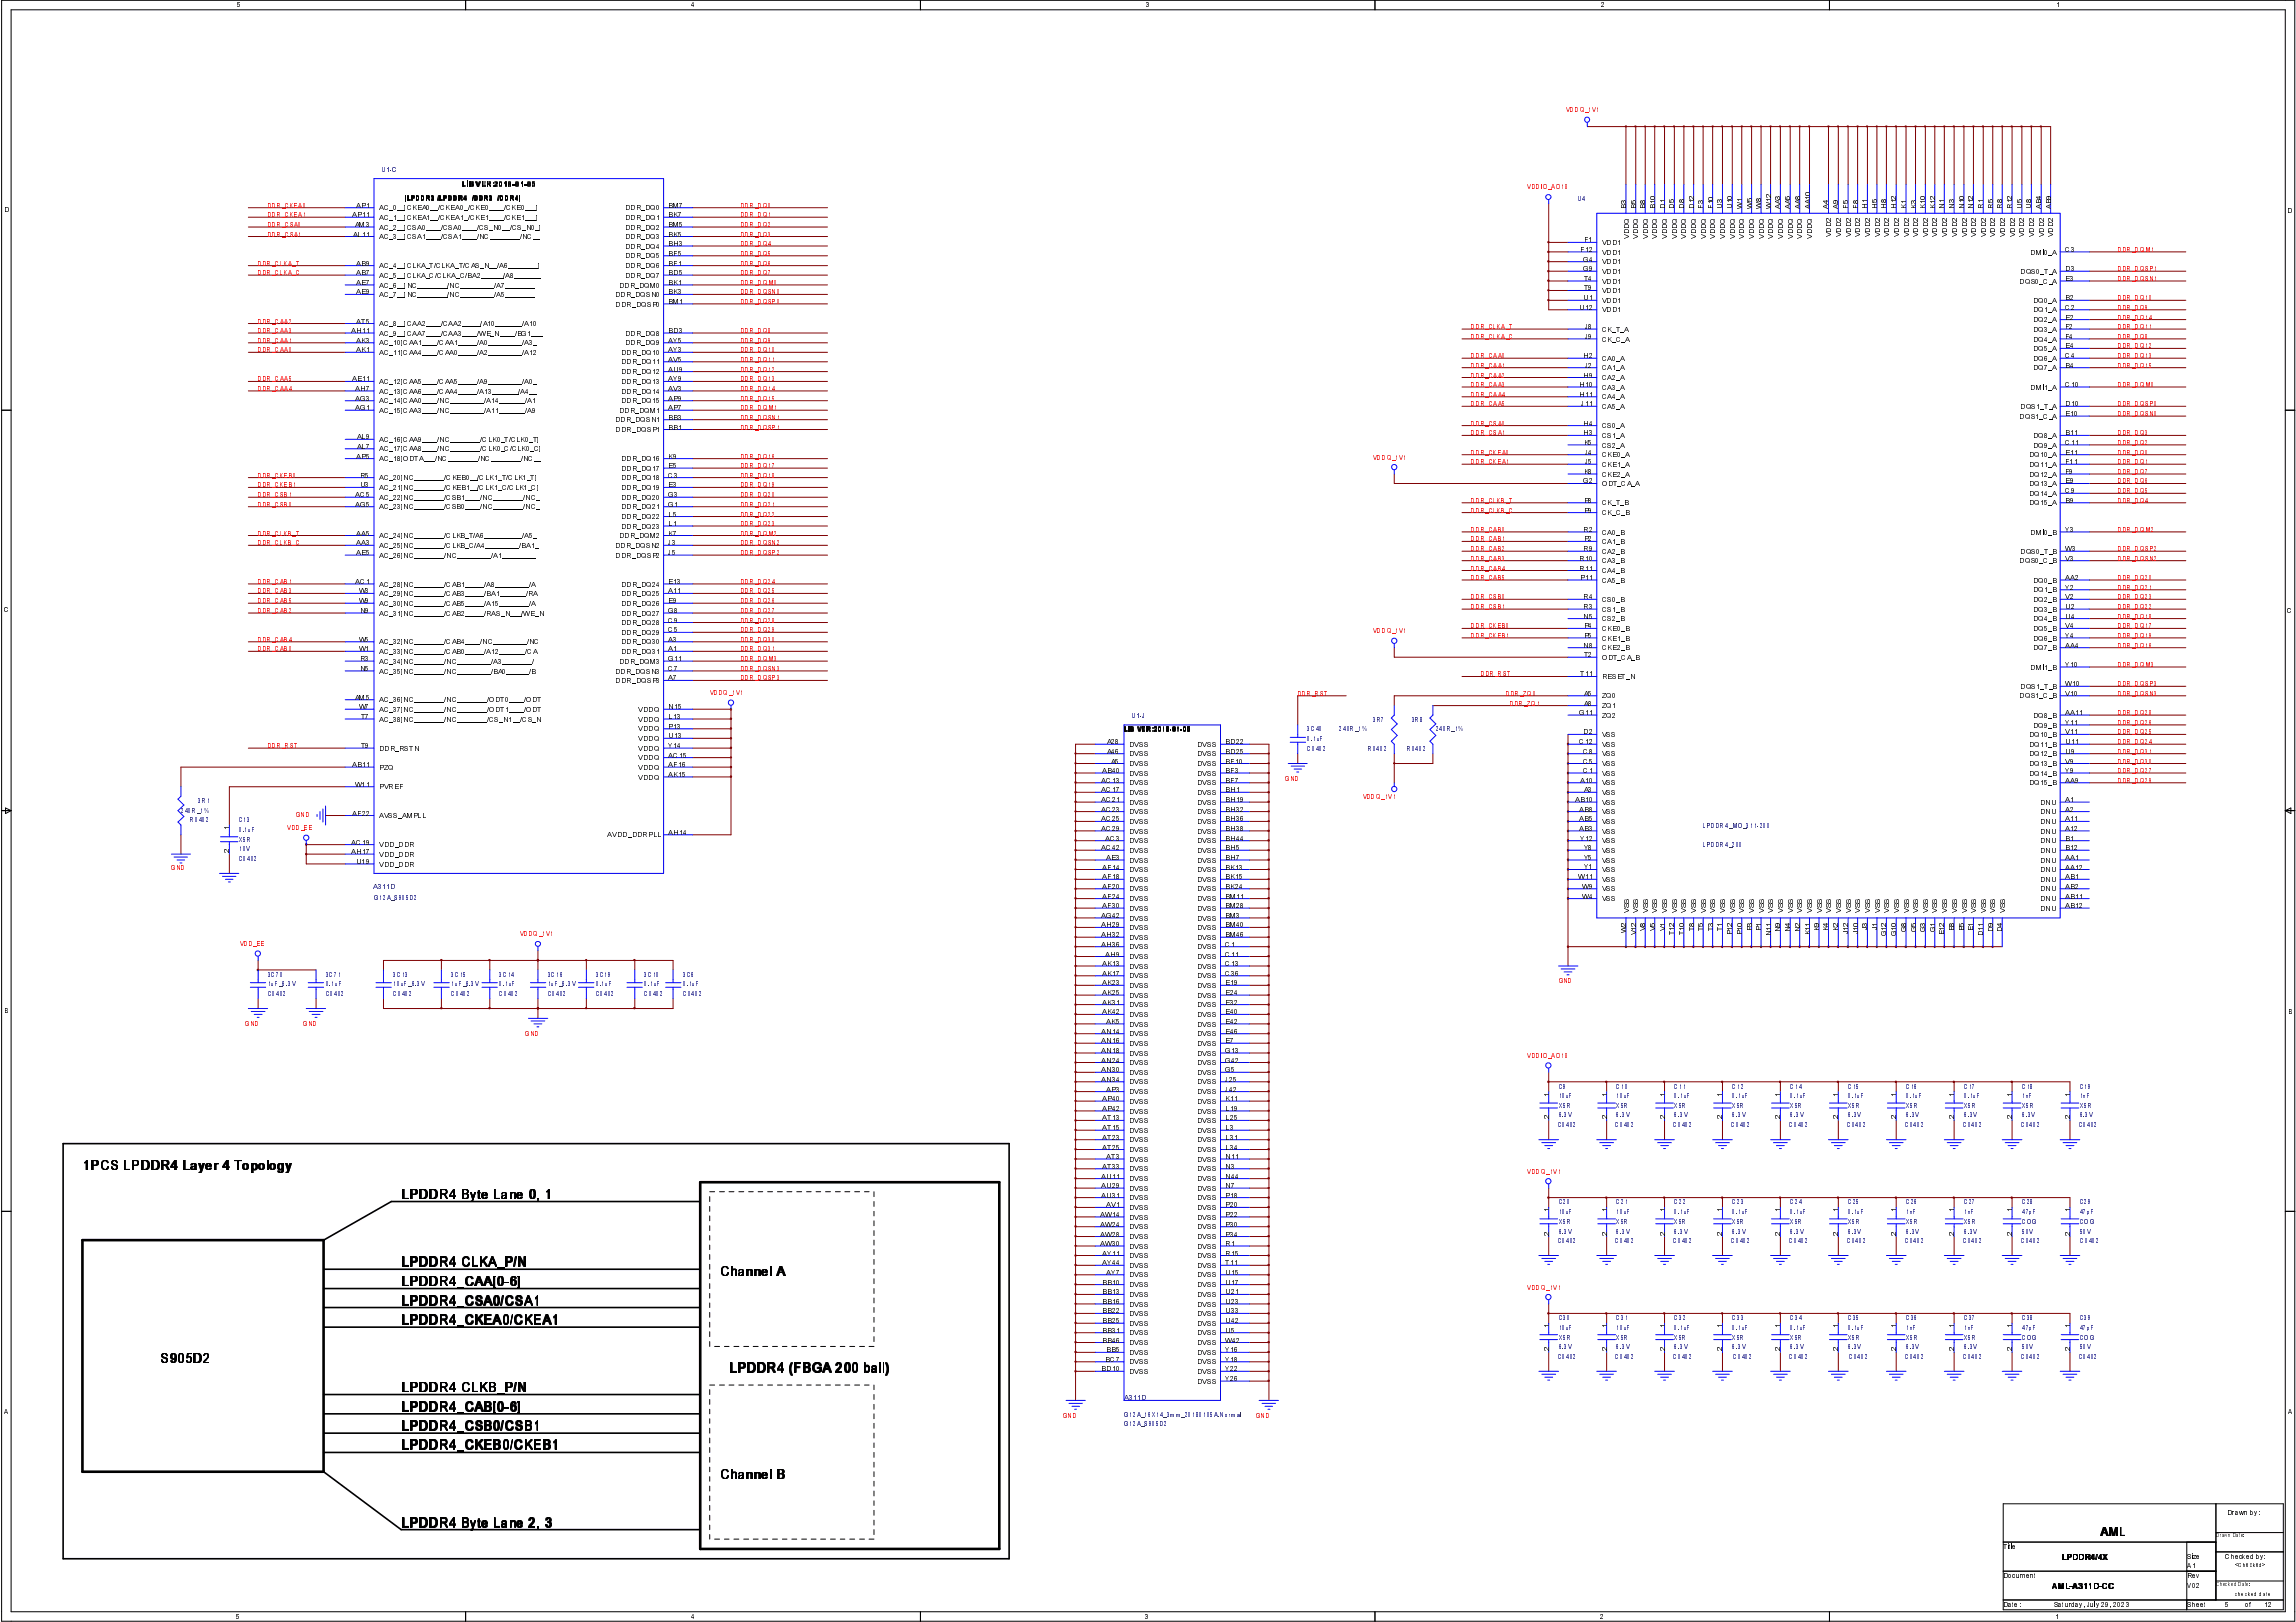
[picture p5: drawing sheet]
<svg xmlns="http://www.w3.org/2000/svg" width="297mm" height="210mm" viewBox="0 0 297 210" stroke-linecap="round" stroke-linejoin="round" font-family="sans-serif">
<defs><g id="words">
<g font-size="1.7">
<text x="10.7" y="151.4">1PCS LPDDR4 Layer 4 Topology</text>
<text x="52" y="155.1">LPDDR4 Byte Lane 0, 1</text>
<text x="52" y="163.9">LPDDR4 CLKA_P/N</text>
<text x="52" y="166.4">LPDDR4_CAA[0-6]</text>
<text x="93.2" y="165.1">Channel A</text>
<text x="52" y="171.4">LPDDR4_CKEA0/CKEA1</text>
<text x="52" y="168.9">LPDDR4_CSA0/CSA1</text>
<text x="20.7" y="176.4">S905D2</text>
<text x="94.4" y="177.6">LPDDR4 (FBGA 200 ball)</text>
<text x="52" y="180.1">LPDDR4 CLKB_P/N</text>
<text x="52" y="182.6">LPDDR4_CAB[0-6]</text>
<text x="52" y="185.1">LPDDR4_CSB0/CSB1</text>
<text x="52" y="187.6">LPDDR4_CKEB0/CKEB1</text>
<text x="93.2" y="191.3">Channel B</text>
<text x="52" y="197.6">LPDDR4 Byte Lane 2, 3</text>
</g>
<text font-size="1.5" x="271.7" y="198.8">AML</text>
<g font-size="1">
<text x="59.7" y="24.1">LIB VER:2018-01-05</text>
<text x="266.7" y="201.8">LPDDR4/4X</text>
<text x="265.5" y="205.6">AML-A311D-CC</text>
</g>
<g font-size=".9">
<text x="30.6" y=".9">5</text>
<text x="89.4" y=".9">4</text>
<text x="148.3" y=".9">3</text>
<text x="207.1" y=".9">2</text>
<text x="266" y=".9">1</text>
<text x=".5" y="27.4">D</text>
<text x="45.5" y="28.1">AP11</text>
<text x="45.9" y="29.4">AM3</text>
<text x="46.1" y="26.9">AP1</text>
<text x="49" y="27.2">AC_0__[CKEA0__/CKEA0_/CKE0____/CKE0___]</text>
<text x="49" y="28.4">AC_1__[CKEA1__/CKEA1_/CKE1____/CKE1___]</text>
<text x="49" y="29.7">AC_2__[CSA0____/CSA0____/CS_N0__/CS_N0_]</text>
<text x="52.4" y="25.9">[LPDDR3 /LPDDR4 /DDR3 /DDR4]</text>
<text x="80.8" y="27.2">DDR_DQ0</text>
<text x="80.8" y="28.4">DDR_DQ1</text>
<text x="80.8" y="29.7">DDR_DQ2</text>
<text x="86.5" y="26.9">BM7</text>
<text x="86.5" y="28.1">BK7</text>
<text x="86.5" y="29.4">BM5</text>
<text x="210.4" y="27">B</text>
<text x="210.4" y="26.4">3</text>
<text x="210.7" y="29.6">DDDDDDDDDDDDDDDDDDDD</text>
<text x="210.7" y="29">QQQQQQQQQQQQQQQQQQQQ</text>
<text x="211.6" y="27">B</text>
<text x="211.6" y="26.4">5</text>
<text x="212.8" y="27">B</text>
<text x="212.8" y="26.4">8</text>
<text x="214.1" y="27">B</text>
<text x="214.1" y="26.4">1</text>
<text x="214.1" y="25.9">0</text>
<text x="215.3" y="27">D</text>
<text x="215.3" y="26.3">1</text>
<text x="216.6" y="27">D</text>
<text x="216.6" y="26.3">5</text>
<text x="217.8" y="27">D</text>
<text x="217.8" y="26.3">8</text>
<text x="219.1" y="27">D</text>
<text x="219.1" y="26.3">1</text>
<text x="219.1" y="25.8">2</text>
<text x="220.3" y="27">F</text>
<text x="220.3" y="26.5">3</text>
<text x="221.6" y="27">F</text>
<text x="221.6" y="26.5">1</text>
<text x="221.6" y="25.9">0</text>
<text x="222.8" y="27">U</text>
<text x="222.8" y="26.3">3</text>
<text x="224.1" y="27">U</text>
<text x="224.1" y="26.3">1</text>
<text x="224.1" y="25.8">0</text>
<text x="225.3" y="27">WWWWA</text>
<text x="225.3" y="26.2">1</text>
<text x="226.6" y="26.2">5</text>
<text x="227.8" y="26.2">8</text>
<text x="229.1" y="26.2">1</text>
<text x="229.1" y="25.7">2</text>
<text x="230.3" y="26.4">A</text>
<text x="230.3" y="25.8">3</text>
<text x="231.6" y="27">A</text>
<text x="231.6" y="26.4">A</text>
<text x="231.6" y="25.8">5</text>
<text x="232.8" y="27">A</text>
<text x="232.8" y="26.4">A</text>
<text x="232.8" y="25.8">8</text>
<text x="234.1" y="27">A</text>
<text x="234.1" y="26.4">A</text>
<text x="234.1" y="25.8">1</text>
<text x="234.1" y="25.3">0</text>
<text x="236.6" y="27">A</text>
<text x="236.6" y="26.4">4</text>
<text x="236.9" y="29.4">DDDDDDDDDDDDDDDDDDDDDDDD</text>
<text x="236.9" y="28.7">222222222222222222222222</text>
<text x="237.8" y="27">A</text>
<text x="237.8" y="26.4">9</text>
<text x="239.1" y="27">F</text>
<text x="239.1" y="26.5">5</text>
<text x="240.3" y="27">F</text>
<text x="240.3" y="26.5">8</text>
<text x="241.6" y="27">H</text>
<text x="241.6" y="26.3">1</text>
<text x="242.8" y="27">H</text>
<text x="242.8" y="26.3">5</text>
<text x="244" y="27">H</text>
<text x="244" y="26.3">8</text>
<text x="245.3" y="27">H</text>
<text x="245.3" y="26.3">1</text>
<text x="245.3" y="25.8">2</text>
<text x="246.6" y="27">K</text>
<text x="246.6" y="26.4">1</text>
<text x="247.8" y="27">K</text>
<text x="247.8" y="26.4">3</text>
<text x="249.1" y="27">K</text>
<text x="249.1" y="26.4">1</text>
<text x="249.1" y="25.9">0</text>
<text x="250.3" y="27">K</text>
<text x="250.3" y="26.4">1</text>
<text x="250.3" y="25.9">2</text>
<text x="251.5" y="27">N</text>
<text x="251.5" y="26.3">1</text>
<text x="252.8" y="27">N</text>
<text x="252.8" y="26.3">3</text>
<text x="254.1" y="27">N</text>
<text x="254.1" y="26.3">1</text>
<text x="254.1" y="25.8">0</text>
<text x="255.3" y="27">N</text>
<text x="255.3" y="26.3">1</text>
<text x="255.3" y="25.8">2</text>
<text x="256.6" y="27">R</text>
<text x="256.6" y="26.3">1</text>
<text x="257.8" y="27">R</text>
<text x="257.8" y="26.3">5</text>
<text x="259" y="27">R</text>
<text x="259" y="26.3">8</text>
<text x="260.3" y="27">R</text>
<text x="260.3" y="26.3">1</text>
<text x="260.3" y="25.8">2</text>
<text x="261.6" y="27">U</text>
<text x="261.6" y="26.3">5</text>
<text x="262.8" y="27">U</text>
<text x="262.8" y="26.3">8</text>
<text x="264.1" y="27">A</text>
<text x="264.1" y="26.4">B</text>
<text x="264.1" y="25.8">4</text>
<text x="265.3" y="27">A</text>
<text x="265.3" y="26.4">B</text>
<text x="265.3" y="25.8">9</text>
<text x="295.9" y="27.5">D</text>
<text x="45.6" y="30.6">AL11</text>
<text x="46.1" y="34.4">AB9</text>
<text x="46.1" y="35.6">AB7</text>
<text x="49" y="34.7">AC_4__[CLKA_T/CLKA_T/CAS_N__/A6________]</text>
<text x="49" y="35.9">AC_5__[CLKA_C/CLKA_C/BA2______/A8_______</text>
<text x="49" y="30.9">AC_3__[CSA1____/CSA1____/NC________/NC__</text>
<text x="80.8" y="30.9">DDR_DQ3</text>
<text x="80.8" y="32.2">DDR_DQ4</text>
<text x="80.8" y="33.4">DDR_DQ5</text>
<text x="80.8" y="34.7">DDR_DQ6</text>
<text x="80.8" y="35.9">DDR_DQ7</text>
<text x="86.5" y="30.6">BK5</text>
<text x="86.5" y="31.8">BH3</text>
<text x="86.5" y="33.1">BF5</text>
<text x="86.5" y="34.4">BF1</text>
<text x="86.5" y="35.6">BD5</text>
<text x="204.4" y="32.6">F12</text>
<text x="204.8" y="33.9">G4</text>
<text x="204.8" y="35.1">G9</text>
<text x="204.9" y="31.4">F1</text>
<text x="207.2" y="31.7">VDD1</text>
<text x="207.2" y="32.9">VDD1</text>
<text x="207.2" y="34.2">VDD1</text>
<text x="207.2" y="35.4">VDD1</text>
<text x="210.7" y="30.9">VVVVVVVVVVVVVVVVVVVV</text>
<text x="210.7" y="30.3">DDDDDDDDDDDDDDDDDDDD</text>
<text x="236.9" y="30.7">VVVVVVVVVVVVVVVVVVVVVVVV</text>
<text x="236.9" y="30.1">DDDDDDDDDDDDDDDDDDDDDDDD</text>
<text x="261.4" y="35.4">DQS0_T_A</text>
<text x="262.7" y="32.9">DMI0_A</text>
<text x="267.2" y="35.1">D3</text>
<text x="267.2" y="32.6">C3</text>
<text x="46.1" y="36.9">AE7</text>
<text x="46.1" y="38.1">AE9</text>
<text x="46.1" y="41.9">AT5</text>
<text x="49" y="37.2">AC_6__[NC________/NC_________/A7________</text>
<text x="49" y="38.4">AC_7__[NC________/NC_________/A5________</text>
<text x="79.5" y="38.4">DDR_DQSN0</text>
<text x="79.6" y="39.7">DDR_DQSP0</text>
<text x="80" y="37.2">DDR_DQM0</text>
<text x="86.5" y="36.9">BK1</text>
<text x="86.5" y="38.1">BK3</text>
<text x="86.5" y="39.3">BM1</text>
<text x="204.3" y="40.1">U12</text>
<text x="204.8" y="38.9">U1</text>
<text x="204.9" y="36.4">T4</text>
<text x="204.9" y="37.6">T9</text>
<text x="207.2" y="36.7">VDD1</text>
<text x="207.2" y="37.9">VDD1</text>
<text x="207.2" y="39.2">VDD1</text>
<text x="207.2" y="40.4">VDD1</text>
<text x="261.2" y="36.7">DQS0_C_A</text>
<text x="263" y="41.7">DQ2_A</text>
<text x="263" y="39.2">DQ0_A</text>
<text x="263" y="40.4">DQ1_A</text>
<text x="267.2" y="41.4">E2</text>
<text x="267.2" y="36.4">E3</text>
<text x="267.2" y="38.9">B2</text>
<text x="267.2" y="40.1">C2</text>
<text x="45.5" y="43.1">AH11</text>
<text x="46.1" y="44.4">AK3</text>
<text x="46.1" y="45.6">AK1</text>
<text x="49" y="44.7">AC_10[CAA1____/CAA1_____/A0_________/A3_</text>
<text x="49" y="42.2">AC_8__[CAA2____/CAA2_____/A10_______/A10</text>
<text x="49" y="45.9">AC_11[CAA4____/CAA0_____/A2_________/A12</text>
<text x="49" y="43.4">AC_9__[CAA7____/CAA3____/WE_N____/BG1___</text>
<text x="80.3" y="45.9">DDR_DQ10</text>
<text x="80.3" y="47.2">DDR_DQ11</text>
<text x="80.8" y="43.4">DDR_DQ8</text>
<text x="80.8" y="44.7">DDR_DQ9</text>
<text x="86.5" y="43.1">BD3</text>
<text x="86.5" y="44.4">AY5</text>
<text x="86.5" y="45.6">AY3</text>
<text x="86.5" y="46.8">AV5</text>
<text x="204.8" y="46.4">H2</text>
<text x="205" y="47.6">J2</text>
<text x="205" y="43.9">J9</text>
<text x="205" y="42.6">J8</text>
<text x="207.2" y="46.7">CA0_A</text>
<text x="207.2" y="47.9">CA1_A</text>
<text x="207.2" y="44.2">CK_C_A</text>
<text x="207.2" y="42.9">CK_T_A</text>
<text x="263" y="42.9">DQ3_A</text>
<text x="263" y="44.2">DQ4_A</text>
<text x="263" y="45.4">DQ5_A</text>
<text x="263" y="46.7">DQ6_A</text>
<text x="263" y="47.9">DQ7_A</text>
<text x="267.2" y="42.6">F2</text>
<text x="267.2" y="43.9">F4</text>
<text x="267.2" y="45.1">E4</text>
<text x="267.2" y="46.4">C4</text>
<text x="267.2" y="47.6">B4</text>
<text x="45.5" y="49.4">AE11</text>
<text x="45.9" y="53.1">AG1</text>
<text x="45.9" y="51.9">AG3</text>
<text x="46" y="50.6">AH7</text>
<text x="49" y="49.7">AC_12[CAA5____/CAA5_____/A9_________/A0_</text>
<text x="49" y="50.9">AC_13[CAA6____/CAA4_____/A13_______/A4__</text>
<text x="49" y="53.4">AC_15[CAA3____/NC_________/A11_______/A9</text>
<text x="49" y="52.2">AC_14[CAA0____/NC_________/A14_______/A1</text>
<text x="80" y="53.4">DDR_DQM1</text>
<text x="80.3" y="48.4">DDR_DQ12</text>
<text x="80.3" y="49.7">DDR_DQ13</text>
<text x="80.3" y="50.9">DDR_DQ14</text>
<text x="80.3" y="52.2">DDR_DQ15</text>
<text x="86.5" y="48.1">AU9</text>
<text x="86.5" y="49.4">AY9</text>
<text x="86.5" y="50.6">AV3</text>
<text x="86.5" y="51.9">AP9</text>
<text x="86.5" y="53.1">AP7</text>
<text x="204.3" y="50.1">H10</text>
<text x="204.3" y="51.4">H11</text>
<text x="204.5" y="52.6">J11</text>
<text x="204.8" y="48.9">H9</text>
<text x="207.2" y="49.2">CA2_A</text>
<text x="207.2" y="50.4">CA3_A</text>
<text x="207.2" y="51.7">CA4_A</text>
<text x="207.2" y="52.9">CA5_A</text>
<text x="261.4" y="52.9">DQS1_T_A</text>
<text x="262.7" y="50.4">DMI1_A</text>
<text x="267.2" y="53.8">E10</text>
<text x="267.2" y="52.6">D10</text>
<text x="267.2" y="50.1">C10</text>
<text x="46.1" y="59.4">AP5</text>
<text x="46.1" y="58.1">AL7</text>
<text x="46.1" y="56.9">AL9</text>
<text x="49" y="58.4">AC_17[CAA8____/NC________/CLK0_C/CLK0_C]</text>
<text x="49" y="57.2">AC_16[CAA9____/NC________/CLK0_T/CLK0_T]</text>
<text x="49" y="59.7">AC_18[ODTA___/NC________/NC________/NC__</text>
<text x="79.5" y="54.7">DDR_DQSN1</text>
<text x="79.6" y="55.9">DDR_DQSP1</text>
<text x="80.3" y="59.7">DDR_DQ16</text>
<text x="86.5" y="54.3">BB3</text>
<text x="86.5" y="55.6">BB1</text>
<text x="86.5" y="59.4">K9</text>
<text x="204.8" y="55.1">H4</text>
<text x="204.8" y="56.3">H3</text>
<text x="204.9" y="57.6">K5</text>
<text x="205" y="58.8">J4</text>
<text x="207.2" y="59.2">CKE0_A</text>
<text x="207.2" y="55.4">CS0_A</text>
<text x="207.2" y="56.7">CS1_A</text>
<text x="207.2" y="57.9">CS2_A</text>
<text x="261.2" y="54.2">DQS1_C_A</text>
<text x="262.5" y="59.2">DQ10_A</text>
<text x="263" y="56.7">DQ8_A</text>
<text x="263" y="57.9">DQ9_A</text>
<text x="267.2" y="58.8">E11</text>
<text x="267.2" y="56.3">B11</text>
<text x="267.2" y="57.6">C11</text>
<text x="45.9" y="65.6">AG5</text>
<text x="46" y="64.3">AC5</text>
<text x="46.6" y="63.1">U3</text>
<text x="46.6" y="61.8">R5</text>
<text x="49" y="63.4">AC_21[NC________/CKEB1__/CLK1_C/CLK1_C]</text>
<text x="49" y="62.1">AC_20[NC________/CKEB0__/CLK1_T/CLK1_T]</text>
<text x="49" y="65.9">AC_23[NC________/CSB0____/NC________/NC_</text>
<text x="49" y="64.7">AC_22[NC________/CSB1____/NC________/NC_</text>
<text x="80.3" y="60.9">DDR_DQ17</text>
<text x="80.3" y="62.1">DDR_DQ18</text>
<text x="80.3" y="63.4">DDR_DQ19</text>
<text x="80.3" y="64.7">DDR_DQ20</text>
<text x="80.3" y="65.9">DDR_DQ21</text>
<text x="86.5" y="60.6">E5</text>
<text x="86.5" y="61.8">C3</text>
<text x="86.5" y="63.1">E3</text>
<text x="86.5" y="64.3">G3</text>
<text x="86.5" y="65.6">G1</text>
<text x="204.8" y="62.6">G2</text>
<text x="204.9" y="65.1">P8</text>
<text x="204.9" y="61.3">K8</text>
<text x="205" y="60.1">J5</text>
<text x="207.2" y="65.4">CK_T_B</text>
<text x="207.2" y="60.4">CKE1_A</text>
<text x="207.2" y="61.7">CKE2_A</text>
<text x="207.2" y="62.9">ODT_CA_A</text>
<text x="262.5" y="60.4">DQ11_A</text>
<text x="262.5" y="61.7">DQ12_A</text>
<text x="262.5" y="62.9">DQ13_A</text>
<text x="262.5" y="64.2">DQ14_A</text>
<text x="262.5" y="65.4">DQ15_A</text>
<text x="267.2" y="60.1">F11</text>
<text x="267.2" y="61.3">F9</text>
<text x="267.2" y="62.6">E9</text>
<text x="267.2" y="63.8">C9</text>
<text x="267.2" y="65.1">B9</text>
<text x="46.1" y="71.8">AE5</text>
<text x="46.1" y="69.3">AA5</text>
<text x="46.1" y="70.6">AA3</text>
<text x="49" y="69.6">AC_24[NC________/CLKB_T/A6__________/A5_</text>
<text x="49" y="70.9">AC_25[NC________/CLKB_C/A4_________/BA1_</text>
<text x="79.5" y="70.9">DDR_DQSN2</text>
<text x="80" y="69.6">DDR_DQM2</text>
<text x="80.3" y="67.2">DDR_DQ22</text>
<text x="80.3" y="68.4">DDR_DQ23</text>
<text x="86.5" y="66.8">L5</text>
<text x="86.5" y="68.1">L1</text>
<text x="86.5" y="69.3">K7</text>
<text x="86.5" y="70.6">J3</text>
<text x="86.5" y="71.8">J5</text>
<text x="204.8" y="68.8">R2</text>
<text x="204.8" y="71.3">R9</text>
<text x="204.9" y="70.1">P2</text>
<text x="204.9" y="66.3">P9</text>
<text x="207.2" y="69.2">CA0_B</text>
<text x="207.2" y="70.4">CA1_B</text>
<text x="207.2" y="71.7">CA2_B</text>
<text x="207.2" y="66.7">CK_C_B</text>
<text x="261.4" y="71.7">DQS0_T_B</text>
<text x="262.7" y="69.2">DMI0_B</text>
<text x="267.2" y="71.3">W3</text>
<text x="267.2" y="68.8">Y3</text>
<text x="46" y="75.6">AC1</text>
<text x="46.4" y="76.8">W3</text>
<text x="49" y="72.2">AC_26[NC________/NC_________/A1_________</text>
<text x="49" y="75.9">AC_28[NC________/CAB1_____/A8_________/A</text>
<text x="49" y="77.1">AC_29[NC________/CAB3_____/BA1_______/RA</text>
<text x="79.6" y="72.2">DDR_DQSP2</text>
<text x="80.3" y="75.9">DDR_DQ24</text>
<text x="80.3" y="77.1">DDR_DQ25</text>
<text x="86.5" y="75.6">E13</text>
<text x="86.5" y="76.8">A11</text>
<text x="204.3" y="72.6">R10</text>
<text x="204.3" y="73.8">R11</text>
<text x="204.4" y="75.1">P11</text>
<text x="204.8" y="77.6">R4</text>
<text x="207.2" y="72.9">CA3_B</text>
<text x="207.2" y="74.2">CA4_B</text>
<text x="207.2" y="75.4">CA5_B</text>
<text x="207.2" y="77.9">CS0_B</text>
<text x="261.2" y="72.9">DQS0_C_B</text>
<text x="263" y="76.7">DQ1_B</text>
<text x="263" y="77.9">DQ2_B</text>
<text x="263" y="75.4">DQ0_B</text>
<text x="267.2" y="76.3">Y2</text>
<text x="267.2" y="77.6">V2</text>
<text x="267.2" y="72.6">V3</text>
<text x="267.2" y="75.1">AA2</text>
<text x=".5" y="79.2">C</text>
<text x="46.4" y="83.1">W5</text>
<text x="46.4" y="78.1">W9</text>
<text x="46.6" y="79.3">N9</text>
<text x="49" y="79.7">AC_31[NC________/CAB2_____/RAS_N___/WE_N</text>
<text x="49" y="83.4">AC_32[NC________/CAB4____/NC_________/NC</text>
<text x="49" y="78.4">AC_30[NC________/CAB5_____/A15________/A</text>
<text x="80.3" y="78.4">DDR_DQ26</text>
<text x="80.3" y="79.7">DDR_DQ27</text>
<text x="80.3" y="80.9">DDR_DQ28</text>
<text x="80.3" y="82.2">DDR_DQ29</text>
<text x="80.3" y="83.4">DDR_DQ30</text>
<text x="86.5" y="78.1">E9</text>
<text x="86.5" y="79.3">G8</text>
<text x="86.5" y="80.6">C9</text>
<text x="86.5" y="81.8">C5</text>
<text x="86.5" y="83.1">A3</text>
<text x="204.8" y="83.8">N8</text>
<text x="204.8" y="78.8">R3</text>
<text x="204.8" y="80.1">N5</text>
<text x="204.9" y="81.3">P4</text>
<text x="204.9" y="82.5">P5</text>
<text x="207.2" y="81.7">CKE0_B</text>
<text x="207.2" y="82.9">CKE1_B</text>
<text x="207.2" y="79.2">CS1_B</text>
<text x="207.2" y="80.4">CS2_B</text>
<text x="263" y="79.2">DQ3_B</text>
<text x="263" y="80.4">DQ4_B</text>
<text x="263" y="81.7">DQ5_B</text>
<text x="263" y="82.9">DQ6_B</text>
<text x="267.2" y="78.8">U2</text>
<text x="267.2" y="80.1">U4</text>
<text x="267.2" y="81.3">V4</text>
<text x="267.2" y="82.5">Y4</text>
<text x="267.2" y="83.8">AA4</text>
<text x="295.9" y="79.4">C</text>
<text x="46.4" y="84.3">W1</text>
<text x="46.6" y="85.6">R3</text>
<text x="46.6" y="86.8">N5</text>
<text x="49" y="84.6">AC_33[NC________/CAB0_____/A12_______/CA</text>
<text x="49" y="85.9">AC_34[NC________/NC_________/A3________/</text>
<text x="49" y="87.2">AC_35[NC________/NC_________/BA0______/B</text>
<text x="79.5" y="87.2">DDR_DQSN3</text>
<text x="79.6" y="88.4">DDR_DQSP3</text>
<text x="80" y="85.9">DDR_DQM3</text>
<text x="80.3" y="84.6">DDR_DQ31</text>
<text x="86.5" y="84.3">A1</text>
<text x="86.5" y="85.6">G11</text>
<text x="86.5" y="86.8">C7</text>
<text x="86.5" y="88.1">A7</text>
<text x="204.4" y="87.5">T11</text>
<text x="204.9" y="85">T2</text>
<text x="207.2" y="84.2">CKE2_B</text>
<text x="207.2" y="85.4">ODT_CA_B</text>
<text x="207.2" y="87.9">RESET_N</text>
<text x="261.4" y="89.2">DQS1_T_B</text>
<text x="262.7" y="86.7">DMI1_B</text>
<text x="263" y="84.2">DQ7_B</text>
<text x="267.2" y="88.8">W10</text>
<text x="267.2" y="86.3">Y10</text>
<text x="45.9" y="90.6">AM5</text>
<text x="46.4" y="91.8">W7</text>
<text x="46.7" y="93">T7</text>
<text x="49" y="90.9">AC_36[NC________/NC________/ODT0____/ODT</text>
<text x="49" y="92.1">AC_37[NC________/NC________/ODT1____/ODT</text>
<text x="49" y="93.4">AC_38[NC________/NC________/CS_N1__/CS_N</text>
<text x="82.5" y="92.1">VDDQ</text>
<text x="82.5" y="93.4">VDDQ</text>
<text x="82.5" y="94.7">VDDQ</text>
<text x="82.5" y="95.9">VDDQ</text>
<text x="86.5" y="91.8">N15</text>
<text x="86.5" y="93">L13</text>
<text x="86.5" y="94.3">P13</text>
<text x="86.5" y="95.5">U13</text>
<text x="145.5" y="94.7">LIB VER:2018-01-05</text>
<text x="204.3" y="92.5">G11</text>
<text x="204.8" y="95">D2</text>
<text x="204.9" y="90">A5</text>
<text x="204.9" y="91.3">A8</text>
<text x="207.2" y="90.4">ZQ0</text>
<text x="207.2" y="91.7">ZQ1</text>
<text x="207.2" y="92.9">ZQ2</text>
<text x="207.2" y="95.4">VSS</text>
<text x="261.2" y="90.4">DQS1_C_B</text>
<text x="262.5" y="95.4">DQ10_B</text>
<text x="263" y="92.9">DQ8_B</text>
<text x="263" y="94.1">DQ9_B</text>
<text x="267.2" y="95">V11</text>
<text x="267.2" y="92.5">AA11</text>
<text x="267.2" y="93.8">Y11</text>
<text x="267.2" y="90">V10</text>
<text x="45.5" y="99.3">AB11</text>
<text x="45.9" y="101.8">W11</text>
<text x="46.7" y="96.8">T9</text>
<text x="49" y="97.2">DDR_RSTN</text>
<text x="49" y="99.6">PZQ</text>
<text x="82.5" y="97.2">VDDQ</text>
<text x="82.5" y="98.4">VDDQ</text>
<text x="82.5" y="99.6">VDDQ</text>
<text x="82.5" y="100.9">VDDQ</text>
<text x="86.5" y="96.8">Y14</text>
<text x="86.5" y="98">AC15</text>
<text x="86.5" y="99.3">AF16</text>
<text x="86.5" y="100.5">AK15</text>
<text x="142.5" y="101.3">AC13</text>
<text x="142.6" y="100">AB40</text>
<text x="143.2" y="96.3">A28</text>
<text x="143.2" y="97.5">A46</text>
<text x="143.7" y="98.8">A5</text>
<text x="146" y="96.6">DVSS</text>
<text x="146" y="97.9">DVSS</text>
<text x="146" y="99.1">DVSS</text>
<text x="146" y="100.4">DVSS</text>
<text x="146" y="101.6">DVSS</text>
<text x="154.8" y="96.6">DVSS</text>
<text x="154.8" y="97.9">DVSS</text>
<text x="154.8" y="99.1">DVSS</text>
<text x="154.8" y="100.4">DVSS</text>
<text x="154.8" y="101.6">DVSS</text>
<text x="158.5" y="96.3">BD22</text>
<text x="158.5" y="97.5">BD25</text>
<text x="158.5" y="98.8">BF10</text>
<text x="158.5" y="100">BF3</text>
<text x="158.5" y="101.3">BF7</text>
<text x="204.3" y="96.3">C12</text>
<text x="204.4" y="101.3">A10</text>
<text x="204.8" y="100">C1</text>
<text x="204.8" y="98.8">C5</text>
<text x="204.8" y="97.5">C8</text>
<text x="207.2" y="101.6">VSS</text>
<text x="207.2" y="100.4">VSS</text>
<text x="207.2" y="99.1">VSS</text>
<text x="207.2" y="97.9">VSS</text>
<text x="207.2" y="96.6">VSS</text>
<text x="262.5" y="96.6">DQ11_B</text>
<text x="262.5" y="97.9">DQ12_B</text>
<text x="262.5" y="99.1">DQ13_B</text>
<text x="262.5" y="100.4">DQ14_B</text>
<text x="262.5" y="101.6">DQ15_B</text>
<text x="267.2" y="96.3">U11</text>
<text x="267.2" y="97.5">U9</text>
<text x="267.2" y="98.8">V9</text>
<text x="267.2" y="100">Y9</text>
<text x="267.2" y="101.3">AA9</text>
<text x="29.7" y="107.4">1</text>
<text x="45.6" y="105.5">AF22</text>
<text x="49" y="105.9">AVSS_AMPLL</text>
<text x="49" y="102.2">PVREF</text>
<text x="142.5" y="102.5">AC17</text>
<text x="142.5" y="103.8">AC21</text>
<text x="142.5" y="106.3">AC25</text>
<text x="142.5" y="107.5">AC29</text>
<text x="142.5" y="105">AC23</text>
<text x="146" y="102.9">DVSS</text>
<text x="146" y="104.1">DVSS</text>
<text x="146" y="106.6">DVSS</text>
<text x="146" y="107.9">DVSS</text>
<text x="146" y="105.4">DVSS</text>
<text x="154.8" y="102.9">DVSS</text>
<text x="154.8" y="104.1">DVSS</text>
<text x="154.8" y="105.4">DVSS</text>
<text x="154.8" y="106.6">DVSS</text>
<text x="154.8" y="107.9">DVSS</text>
<text x="158.5" y="102.5">BH1</text>
<text x="158.5" y="103.8">BH19</text>
<text x="158.5" y="105">BH32</text>
<text x="158.5" y="106.3">BH36</text>
<text x="158.5" y="107.5">BH38</text>
<text x="203.8" y="103.8">AB10</text>
<text x="204.3" y="107.5">AB3</text>
<text x="204.3" y="106.3">AB5</text>
<text x="204.3" y="105">AB8</text>
<text x="204.9" y="102.5">A3</text>
<text x="207.2" y="107.9">VSS</text>
<text x="207.2" y="106.6">VSS</text>
<text x="207.2" y="105.4">VSS</text>
<text x="207.2" y="104.1">VSS</text>
<text x="207.2" y="102.9">VSS</text>
<text x="263.9" y="104.1">DNU</text>
<text x="263.9" y="105.4">DNU</text>
<text x="263.9" y="106.6">DNU</text>
<text x="263.9" y="107.9">DNU</text>
<text x="267.2" y="103.8">A1</text>
<text x="267.2" y="105">A2</text>
<text x="267.2" y="106.3">A11</text>
<text x="267.2" y="107.5">A12</text>
<text x="29.7" y="110.4">2</text>
<text x="45.5" y="109.3">AC19</text>
<text x="45.5" y="110.5">AH17</text>
<text x="46.1" y="111.8">U19</text>
<text x="49" y="109.6">VDD_DDR</text>
<text x="49" y="110.9">VDD_DDR</text>
<text x="49" y="112.1">VDD_DDR</text>
<text x="78.6" y="108.4">AVDD_DDRPLL</text>
<text x="86.5" y="108">AH14</text>
<text x="142.5" y="110">AC42</text>
<text x="142.6" y="112.5">AF14</text>
<text x="142.6" y="113.8">AF18</text>
<text x="143" y="108.8">AC3</text>
<text x="143.1" y="111.3">AE3</text>
<text x="146" y="109.1">DVSS</text>
<text x="146" y="110.4">DVSS</text>
<text x="146" y="111.6">DVSS</text>
<text x="146" y="112.9">DVSS</text>
<text x="154.8" y="109.1">DVSS</text>
<text x="154.8" y="110.4">DVSS</text>
<text x="154.8" y="111.6">DVSS</text>
<text x="154.8" y="112.9">DVSS</text>
<text x="158.5" y="108.8">BH44</text>
<text x="158.5" y="110">BH5</text>
<text x="158.5" y="111.3">BH7</text>
<text x="158.5" y="112.5">BK13</text>
<text x="158.5" y="113.8">BK15</text>
<text x="204.1" y="113.8">W11</text>
<text x="204.4" y="108.8">Y12</text>
<text x="204.9" y="112.5">Y1</text>
<text x="204.9" y="111.3">Y5</text>
<text x="204.9" y="110">Y8</text>
<text x="207.2" y="112.9">VSS</text>
<text x="207.2" y="111.6">VSS</text>
<text x="207.2" y="110.4">VSS</text>
<text x="207.2" y="109.1">VSS</text>
<text x="263.9" y="109.1">DNU</text>
<text x="263.9" y="110.4">DNU</text>
<text x="263.9" y="111.6">DNU</text>
<text x="263.9" y="112.9">DNU</text>
<text x="267.2" y="108.8">B1</text>
<text x="267.2" y="110">B12</text>
<text x="267.2" y="111.3">AA1</text>
<text x="267.2" y="112.5">AA12</text>
<text x="267.2" y="113.8">AB1</text>
<text x="142.4" y="118.8">AG42</text>
<text x="142.6" y="115">AF20</text>
<text x="142.6" y="116.3">AF24</text>
<text x="142.6" y="117.5">AF30</text>
<text x="146" y="114.1">DVSS</text>
<text x="146" y="115.4">DVSS</text>
<text x="146" y="116.6">DVSS</text>
<text x="146" y="117.9">DVSS</text>
<text x="146" y="119.1">DVSS</text>
<text x="154.8" y="114.1">DVSS</text>
<text x="154.8" y="115.4">DVSS</text>
<text x="154.8" y="116.6">DVSS</text>
<text x="154.8" y="117.9">DVSS</text>
<text x="154.8" y="119.1">DVSS</text>
<text x="158.5" y="115">BK24</text>
<text x="158.5" y="116.3">BM11</text>
<text x="158.5" y="117.5">BM28</text>
<text x="158.5" y="118.8">BM3</text>
<text x="204.6" y="116.3">W4</text>
<text x="204.6" y="115">W9</text>
<text x="207.2" y="116.6">VSS</text>
<text x="207.2" y="115.4">VSS</text>
<text x="207.2" y="114.1">VSS</text>
<text x="210.4" y="119.9">2</text>
<text x="210.7" y="118.2">VVVVVVVVVVVV</text>
<text x="210.7" y="117.6">SSSSSSSSSSSS</text>
<text x="210.7" y="117">SSSSSSSSSSSSSSSSSSSSSSSSSSSSSSSSSSSSSSSS</text>
<text x="211.6" y="119.9">2</text>
<text x="212.8" y="119.9">8</text>
<text x="214.1" y="119.9">5</text>
<text x="215.3" y="119.9">1</text>
<text x="216.6" y="119.9">2</text>
<text x="217.8" y="119.9">0</text>
<text x="219.1" y="119.9">8</text>
<text x="220.3" y="119.9">5</text>
<text x="221.6" y="119.9">3</text>
<text x="222.8" y="119.9">1</text>
<text x="224.1" y="119.9">2</text>
<text x="225.3" y="119.9">0</text>
<text x="225.7" y="118.2">VVVVVVVVVVVVV</text>
<text x="225.7" y="117.6">SSSSSSSSSSSSS</text>
<text x="226.6" y="119.9">3</text>
<text x="227.8" y="119.9">1</text>
<text x="229.1" y="119.9">1</text>
<text x="230.3" y="119.9">9</text>
<text x="231.6" y="119.9">4</text>
<text x="232.8" y="119.9">2</text>
<text x="234.1" y="119.9">1</text>
<text x="235.3" y="119.9">9</text>
<text x="236.6" y="119.9">4</text>
<text x="237.8" y="119.9">2</text>
<text x="239.1" y="119.9">2</text>
<text x="240.3" y="119.9">0</text>
<text x="241.6" y="119.9">3</text>
<text x="241.9" y="118.2">VVVVVVVVVVVVV</text>
<text x="241.9" y="117.6">SSSSSSSSSSSSS</text>
<text x="242.8" y="119.9">1</text>
<text x="244" y="119.9">2</text>
<text x="245.3" y="119.9">0</text>
<text x="246.6" y="119.9">8</text>
<text x="247.8" y="119.9">5</text>
<text x="249.1" y="119.9">3</text>
<text x="250.3" y="119.9">1</text>
<text x="251.5" y="119.9">2</text>
<text x="252.8" y="119.9">8</text>
<text x="254.1" y="119.9">5</text>
<text x="255.3" y="119.9">1</text>
<text x="256.6" y="119.9">1</text>
<text x="257.8" y="119.9">9</text>
<text x="258.1" y="118.2">VV</text>
<text x="258.1" y="117.6">SS</text>
<text x="259" y="119.9">4</text>
<text x="263.9" y="114.1">DNU</text>
<text x="263.9" y="115.4">DNU</text>
<text x="263.9" y="116.6">DNU</text>
<text x="263.9" y="117.9">DNU</text>
<text x="267.2" y="115">AB2</text>
<text x="267.2" y="116.3">AB11</text>
<text x="267.2" y="117.5">AB12</text>
<text x="142.5" y="120">AH29</text>
<text x="142.5" y="121.3">AH32</text>
<text x="142.5" y="122.5">AH36</text>
<text x="142.6" y="125">AK13</text>
<text x="143" y="123.8">AH9</text>
<text x="146" y="120.4">DVSS</text>
<text x="146" y="121.6">DVSS</text>
<text x="146" y="122.9">DVSS</text>
<text x="146" y="124.1">DVSS</text>
<text x="146" y="125.3">DVSS</text>
<text x="154.8" y="120.4">DVSS</text>
<text x="154.8" y="121.6">DVSS</text>
<text x="154.8" y="122.9">DVSS</text>
<text x="154.8" y="124.1">DVSS</text>
<text x="154.8" y="125.3">DVSS</text>
<text x="158.5" y="120">BM40</text>
<text x="158.5" y="121.3">BM46</text>
<text x="158.5" y="122.5">C1</text>
<text x="158.5" y="123.8">C11</text>
<text x="158.5" y="125">C13</text>
<text x="210.4" y="120.8">W</text>
<text x="211.6" y="121">V</text>
<text x="211.6" y="120.4">1</text>
<text x="212.8" y="120.5">V</text>
<text x="214.1" y="120.5">V</text>
<text x="215.3" y="120.5">V</text>
<text x="216.6" y="121">T</text>
<text x="216.6" y="120.4">1</text>
<text x="217.8" y="121">T</text>
<text x="217.8" y="120.4">1</text>
<text x="219.1" y="120.5">T</text>
<text x="220.3" y="120.5">T</text>
<text x="221.6" y="120.5">T</text>
<text x="222.8" y="120.5">T</text>
<text x="224.1" y="121">P</text>
<text x="224.1" y="120.4">1</text>
<text x="225.3" y="121">P</text>
<text x="225.3" y="120.4">1</text>
<text x="226.6" y="120.5">P</text>
<text x="227.8" y="120.5">P</text>
<text x="229.1" y="121.1">N</text>
<text x="229.1" y="120.4">1</text>
<text x="230.3" y="120.6">N</text>
<text x="231.6" y="120.6">N</text>
<text x="232.8" y="120.6">N</text>
<text x="234.1" y="121">K</text>
<text x="234.1" y="120.4">1</text>
<text x="235.3" y="120.5">K</text>
<text x="236.6" y="120.5">K</text>
<text x="237.8" y="120.5">K</text>
<text x="239.1" y="120.9">J</text>
<text x="239.1" y="120.4">1</text>
<text x="240.3" y="120.9">J</text>
<text x="240.3" y="120.4">1</text>
<text x="241.6" y="120.4">J</text>
<text x="242.8" y="120.4">J</text>
<text x="244" y="121.2">G</text>
<text x="244" y="120.4">1</text>
<text x="245.3" y="121.2">G</text>
<text x="245.3" y="120.4">1</text>
<text x="246.6" y="120.6">G</text>
<text x="247.8" y="120.6">G</text>
<text x="249.1" y="120.6">G</text>
<text x="250.3" y="120.6">G</text>
<text x="251.5" y="121">E</text>
<text x="251.5" y="120.4">1</text>
<text x="252.8" y="120.5">E</text>
<text x="254.1" y="120.5">E</text>
<text x="255.3" y="120.5">E</text>
<text x="256.6" y="121.1">D</text>
<text x="256.6" y="120.4">1</text>
<text x="257.8" y="120.6">D</text>
<text x="259" y="120.6">D</text>
<text x=".5" y="131.1">B</text>
<text x="142.6" y="126.3">AK17</text>
<text x="142.6" y="127.5">AK23</text>
<text x="142.6" y="128.8">AK25</text>
<text x="142.6" y="130">AK31</text>
<text x="142.6" y="131.3">AK42</text>
<text x="146" y="126.6">DVSS</text>
<text x="146" y="127.8">DVSS</text>
<text x="146" y="129.1">DVSS</text>
<text x="146" y="130.3">DVSS</text>
<text x="146" y="131.6">DVSS</text>
<text x="154.8" y="126.6">DVSS</text>
<text x="154.8" y="127.8">DVSS</text>
<text x="154.8" y="129.1">DVSS</text>
<text x="154.8" y="130.3">DVSS</text>
<text x="154.8" y="131.6">DVSS</text>
<text x="158.5" y="126.3">C36</text>
<text x="158.5" y="127.5">E19</text>
<text x="158.5" y="128.8">E24</text>
<text x="158.5" y="130">E32</text>
<text x="158.5" y="131.3">E40</text>
<text x="295.9" y="131.2">B</text>
<text x="142.5" y="133.8">AN14</text>
<text x="142.5" y="135">AN16</text>
<text x="142.5" y="137.5">AN24</text>
<text x="142.5" y="136.3">AN18</text>
<text x="143.1" y="132.5">AK5</text>
<text x="146" y="132.8">DVSS</text>
<text x="146" y="134.1">DVSS</text>
<text x="146" y="135.3">DVSS</text>
<text x="146" y="137.8">DVSS</text>
<text x="146" y="136.6">DVSS</text>
<text x="154.8" y="134.1">DVSS</text>
<text x="154.8" y="135.3">DVSS</text>
<text x="154.8" y="136.6">DVSS</text>
<text x="154.8" y="137.8">DVSS</text>
<text x="154.8" y="132.8">DVSS</text>
<text x="158.5" y="133.8">E46</text>
<text x="158.5" y="135">E7</text>
<text x="158.5" y="136.3">G13</text>
<text x="158.5" y="137.5">G42</text>
<text x="158.5" y="132.5">E42</text>
<text x="142.5" y="138.8">AN30</text>
<text x="142.5" y="140">AN34</text>
<text x="142.6" y="142.5">AP40</text>
<text x="142.6" y="143.8">AP42</text>
<text x="143.1" y="141.3">AP3</text>
<text x="146" y="139.1">DVSS</text>
<text x="146" y="140.3">DVSS</text>
<text x="146" y="141.6">DVSS</text>
<text x="146" y="142.8">DVSS</text>
<text x="154.8" y="139.1">DVSS</text>
<text x="154.8" y="140.3">DVSS</text>
<text x="154.8" y="141.6">DVSS</text>
<text x="154.8" y="142.8">DVSS</text>
<text x="158.5" y="138.8">G5</text>
<text x="158.5" y="140">J25</text>
<text x="158.5" y="141.3">J42</text>
<text x="158.5" y="142.5">K11</text>
<text x="158.5" y="143.8">L19</text>
<text x="200.4" y="141.9">1</text>
<text x="207.9" y="141.9">1</text>
<text x="215.3" y="141.9">1</text>
<text x="222.8" y="141.9">1</text>
<text x="230.3" y="141.9">1</text>
<text x="237.8" y="141.9">1</text>
<text x="245.3" y="141.9">1</text>
<text x="252.8" y="141.9">1</text>
<text x="260.3" y="141.9">1</text>
<text x="267.8" y="141.9">1</text>
<text x="142.6" y="146.3">AT15</text>
<text x="142.6" y="147.5">AT23</text>
<text x="142.6" y="148.8">AT25</text>
<text x="142.6" y="145">AT13</text>
<text x="143.1" y="150">AT3</text>
<text x="146" y="144.1">DVSS</text>
<text x="146" y="146.6">DVSS</text>
<text x="146" y="147.8">DVSS</text>
<text x="146" y="149.1">DVSS</text>
<text x="146" y="145.3">DVSS</text>
<text x="154.8" y="144.1">DVSS</text>
<text x="154.8" y="145.3">DVSS</text>
<text x="154.8" y="146.6">DVSS</text>
<text x="154.8" y="147.8">DVSS</text>
<text x="154.8" y="149.1">DVSS</text>
<text x="158.5" y="145">L25</text>
<text x="158.5" y="146.3">L3</text>
<text x="158.5" y="147.5">L31</text>
<text x="158.5" y="148.8">L34</text>
<text x="158.5" y="150">N11</text>
<text x="200.4" y="144.9">2</text>
<text x="207.9" y="144.9">2</text>
<text x="215.3" y="144.9">2</text>
<text x="222.8" y="144.9">2</text>
<text x="230.3" y="144.9">2</text>
<text x="237.8" y="144.9">2</text>
<text x="245.3" y="144.9">2</text>
<text x="252.8" y="144.9">2</text>
<text x="260.3" y="144.9">2</text>
<text x="267.8" y="144.9">2</text>
<text x="142.5" y="152.5">AU11</text>
<text x="142.5" y="153.8">AU29</text>
<text x="142.5" y="155">AU31</text>
<text x="142.6" y="151.3">AT33</text>
<text x="146" y="150.3">DVSS</text>
<text x="146" y="151.6">DVSS</text>
<text x="146" y="152.9">DVSS</text>
<text x="146" y="154.1">DVSS</text>
<text x="146" y="155.3">DVSS</text>
<text x="154.8" y="150.3">DVSS</text>
<text x="154.8" y="151.6">DVSS</text>
<text x="154.8" y="152.9">DVSS</text>
<text x="154.8" y="154.1">DVSS</text>
<text x="154.8" y="155.3">DVSS</text>
<text x="158.5" y="151.3">N3</text>
<text x="158.5" y="152.5">N44</text>
<text x="158.5" y="153.8">N7</text>
<text x="158.5" y="155">P18</text>
<text x="142.3" y="161.2">AW30</text>
<text x="142.3" y="160">AW28</text>
<text x="142.3" y="158.7">AW24</text>
<text x="142.3" y="157.5">AW14</text>
<text x="143.1" y="156.3">AV1</text>
<text x="146" y="156.6">DVSS</text>
<text x="146" y="161.6">DVSS</text>
<text x="146" y="160.4">DVSS</text>
<text x="146" y="159.1">DVSS</text>
<text x="146" y="157.8">DVSS</text>
<text x="154.8" y="156.6">DVSS</text>
<text x="154.8" y="157.8">DVSS</text>
<text x="154.8" y="159.1">DVSS</text>
<text x="154.8" y="160.4">DVSS</text>
<text x="154.8" y="161.6">DVSS</text>
<text x="158.5" y="156.3">P20</text>
<text x="158.5" y="157.5">P22</text>
<text x="158.5" y="158.7">P30</text>
<text x="158.5" y="160">P34</text>
<text x="158.5" y="161.2">R1</text>
<text x="200.4" y="156.9">1</text>
<text x="200.4" y="159.9">2</text>
<text x="207.9" y="156.9">1</text>
<text x="207.9" y="159.9">2</text>
<text x="215.3" y="156.9">1</text>
<text x="215.3" y="159.9">2</text>
<text x="222.8" y="156.9">1</text>
<text x="222.8" y="159.9">2</text>
<text x="230.3" y="156.9">1</text>
<text x="230.3" y="159.9">2</text>
<text x="237.8" y="156.9">1</text>
<text x="237.8" y="159.9">2</text>
<text x="245.3" y="156.9">1</text>
<text x="245.3" y="159.9">2</text>
<text x="252.8" y="156.9">1</text>
<text x="252.8" y="159.9">2</text>
<text x="260.3" y="156.9">1</text>
<text x="260.3" y="159.9">2</text>
<text x="267.8" y="156.9">1</text>
<text x="267.8" y="159.9">2</text>
<text x="142.6" y="162.5">AY11</text>
<text x="142.6" y="163.7">AY44</text>
<text x="142.6" y="166.2">BB10</text>
<text x="142.6" y="167.5">BB13</text>
<text x="143.1" y="165">AY7</text>
<text x="146" y="162.8">DVSS</text>
<text x="146" y="164.1">DVSS</text>
<text x="146" y="165.3">DVSS</text>
<text x="146" y="166.6">DVSS</text>
<text x="146" y="167.9">DVSS</text>
<text x="154.8" y="162.8">DVSS</text>
<text x="154.8" y="164.1">DVSS</text>
<text x="154.8" y="165.3">DVSS</text>
<text x="154.8" y="166.6">DVSS</text>
<text x="154.8" y="167.9">DVSS</text>
<text x="158.5" y="162.5">R15</text>
<text x="158.5" y="163.7">T11</text>
<text x="158.5" y="165">U15</text>
<text x="158.5" y="166.2">U17</text>
<text x="158.5" y="167.5">U21</text>
<text x="142.6" y="168.7">BB16</text>
<text x="142.6" y="170">BB22</text>
<text x="142.6" y="171.2">BB25</text>
<text x="142.6" y="172.5">BB31</text>
<text x="142.6" y="173.7">BB46</text>
<text x="146" y="169.1">DVSS</text>
<text x="146" y="170.3">DVSS</text>
<text x="146" y="171.6">DVSS</text>
<text x="146" y="172.8">DVSS</text>
<text x="154.8" y="169.1">DVSS</text>
<text x="154.8" y="170.3">DVSS</text>
<text x="154.8" y="171.6">DVSS</text>
<text x="154.8" y="172.8">DVSS</text>
<text x="158.5" y="168.7">U23</text>
<text x="158.5" y="170">U33</text>
<text x="158.5" y="171.2">U42</text>
<text x="158.5" y="172.5">U5</text>
<text x="158.5" y="173.7">W42</text>
<text x="200.4" y="171.9">1</text>
<text x="207.9" y="171.9">1</text>
<text x="215.3" y="171.9">1</text>
<text x="222.8" y="171.9">1</text>
<text x="230.3" y="171.9">1</text>
<text x="237.8" y="171.9">1</text>
<text x="245.3" y="171.9">1</text>
<text x="252.8" y="171.9">1</text>
<text x="260.3" y="171.9">1</text>
<text x="267.8" y="171.9">1</text>
<text x="142.5" y="177.5">BD10</text>
<text x="143" y="176.2">BC7</text>
<text x="143.1" y="175">BB5</text>
<text x="146" y="174.1">DVSS</text>
<text x="146" y="175.3">DVSS</text>
<text x="146" y="176.6">DVSS</text>
<text x="146" y="177.8">DVSS</text>
<text x="154.8" y="174.1">DVSS</text>
<text x="154.8" y="175.3">DVSS</text>
<text x="154.8" y="176.6">DVSS</text>
<text x="154.8" y="177.8">DVSS</text>
<text x="154.8" y="179.1">DVSS</text>
<text x="158.5" y="175">Y16</text>
<text x="158.5" y="176.2">Y18</text>
<text x="158.5" y="177.5">Y22</text>
<text x="158.5" y="178.7">Y26</text>
<text x="200.4" y="174.9">2</text>
<text x="207.9" y="174.9">2</text>
<text x="215.3" y="174.9">2</text>
<text x="222.8" y="174.9">2</text>
<text x="230.3" y="174.9">2</text>
<text x="237.8" y="174.9">2</text>
<text x="245.3" y="174.9">2</text>
<text x="252.8" y="174.9">2</text>
<text x="260.3" y="174.9">2</text>
<text x="267.8" y="174.9">2</text>
<text x=".5" y="182.9">A</text>
<text x="295.9" y="183">A</text>
<text x="288.2" y="196.1">Drawn by:</text>
<text x="259.2" y="200.4">Title</text>
<text x="282.9" y="202.9">A1</text>
<text x="282.9" y="201.7">Size</text>
<text x="287.9" y="201.7">Checked by:</text>
<text x="30.5" y="209.5">5</text>
<text x="89.4" y="209.5">4</text>
<text x="148.2" y="209.5">3</text>
<text x="207" y="209.5">2</text>
<text x="259.2" y="207.9">Date:</text>
<text x="259.2" y="204.2">Document</text>
<text x="265.7" y="207.9">Saturday, July 29, 2023</text>
<text x="265.8" y="209.5">1</text>
<text x="282.9" y="205.4">V02</text>
<text x="282.9" y="207.9">Sheet</text>
<text x="282.9" y="204.2">Rev</text>
<text x="287.9" y="207.9">5</text>
<text x="290.4" y="207.9">of</text>
<text x="292.9" y="207.9">12</text>
</g>
<g font-size=".9" fill="#f00">
<text x="202.6" y="14.5">VDDQ_1V1</text>
<text x="34.6" y="29.4">DDR_CSA0</text>
<text x="34.6" y="28.1">DDR_CKEA1</text>
<text x="34.6" y="26.9">DDR_CKEA0</text>
<text x="95.8" y="28.1">DDR_DQ1</text>
<text x="95.8" y="26.9">DDR_DQ0</text>
<text x="95.8" y="29.4">DDR_DQ2</text>
<text x="197.6" y="24.5">VDDIO_AO18</text>
<text x="33.4" y="35.6">DDR_CLKA_C</text>
<text x="33.4" y="34.4">DDR_CLKA_T</text>
<text x="34.6" y="30.6">DDR_CSA1</text>
<text x="95.8" y="35.6">DDR_DQ7</text>
<text x="95.8" y="34.4">DDR_DQ6</text>
<text x="95.8" y="33.1">DDR_DQ5</text>
<text x="95.8" y="31.8">DDR_DQ4</text>
<text x="95.8" y="30.6">DDR_DQ3</text>
<text x="274" y="32.6">DDR_DQM1</text>
<text x="274" y="35.1">DDR_DQSP1</text>
<text x="33.4" y="41.9">DDR_CAA2</text>
<text x="95.8" y="36.9">DDR_DQM0</text>
<text x="95.8" y="39.3">DDR_DQSP0</text>
<text x="95.8" y="38.1">DDR_DQSN0</text>
<text x="274" y="41.4">DDR_DQ14</text>
<text x="274" y="36.4">DDR_DQSN1</text>
<text x="274" y="40.1">DDR_DQ9</text>
<text x="274" y="38.9">DDR_DQ10</text>
<text x="33.4" y="43.1">DDR_CAA3</text>
<text x="33.4" y="44.4">DDR_CAA1</text>
<text x="33.4" y="45.6">DDR_CAA0</text>
<text x="95.8" y="43.1">DDR_DQ8</text>
<text x="95.8" y="44.4">DDR_DQ9</text>
<text x="95.8" y="46.8">DDR_DQ11</text>
<text x="95.8" y="45.6">DDR_DQ10</text>
<text x="190.4" y="47.6">DDR_CAA1</text>
<text x="190.4" y="43.9">DDR_CLKA_C</text>
<text x="190.4" y="42.6">DDR_CLKA_T</text>
<text x="190.4" y="46.4">DDR_CAA0</text>
<text x="274" y="47.6">DDR_DQ15</text>
<text x="274" y="43.9">DDR_DQ8</text>
<text x="274" y="46.4">DDR_DQ13</text>
<text x="274" y="45.1">DDR_DQ12</text>
<text x="274" y="42.6">DDR_DQ11</text>
<text x="33.4" y="49.4">DDR_CAA5</text>
<text x="33.4" y="50.6">DDR_CAA4</text>
<text x="95.8" y="53.1">DDR_DQM1</text>
<text x="95.8" y="51.9">DDR_DQ15</text>
<text x="95.8" y="50.6">DDR_DQ14</text>
<text x="95.8" y="49.4">DDR_DQ13</text>
<text x="95.8" y="48.1">DDR_DQ12</text>
<text x="190.4" y="52.6">DDR_CAA5</text>
<text x="190.4" y="50.1">DDR_CAA3</text>
<text x="190.4" y="51.4">DDR_CAA4</text>
<text x="190.4" y="48.9">DDR_CAA2</text>
<text x="274" y="50.1">DDR_DQM0</text>
<text x="274" y="52.6">DDR_DQSP0</text>
<text x="274" y="53.8">DDR_DQSN0</text>
<text x="95.8" y="54.3">DDR_DQSN1</text>
<text x="95.8" y="59.4">DDR_DQ16</text>
<text x="95.8" y="55.6">DDR_DQSP1</text>
<text x="177.6" y="59.5">VDDQ_1V1</text>
<text x="190.4" y="55.1">DDR_CSA0</text>
<text x="190.4" y="58.8">DDR_CKEA0</text>
<text x="190.4" y="56.3">DDR_CSA1</text>
<text x="274" y="58.8">DDR_DQ0</text>
<text x="274" y="57.6">DDR_DQ2</text>
<text x="274" y="56.3">DDR_DQ3</text>
<text x="33.4" y="64.3">DDR_CSB1</text>
<text x="33.4" y="65.6">DDR_CSB0</text>
<text x="33.4" y="63.1">DDR_CKEB1</text>
<text x="33.4" y="61.8">DDR_CKEB0</text>
<text x="95.8" y="65.6">DDR_DQ21</text>
<text x="95.8" y="64.3">DDR_DQ20</text>
<text x="95.8" y="61.8">DDR_DQ18</text>
<text x="95.8" y="63.1">DDR_DQ19</text>
<text x="95.8" y="60.6">DDR_DQ17</text>
<text x="190.4" y="60.1">DDR_CKEA1</text>
<text x="190.4" y="65.1">DDR_CLKB_T</text>
<text x="274" y="60.1">DDR_DQ1</text>
<text x="274" y="61.3">DDR_DQ7</text>
<text x="274" y="62.6">DDR_DQ6</text>
<text x="274" y="63.8">DDR_DQ5</text>
<text x="274" y="65.1">DDR_DQ4</text>
<text x="33.4" y="69.3">DDR_CLKB_T</text>
<text x="33.4" y="70.6">DDR_CLKB_C</text>
<text x="95.8" y="69.3">DDR_DQM2</text>
<text x="95.8" y="68.1">DDR_DQ23</text>
<text x="95.8" y="66.8">DDR_DQ22</text>
<text x="95.8" y="70.6">DDR_DQSN2</text>
<text x="95.8" y="71.8">DDR_DQSP2</text>
<text x="190.4" y="71.3">DDR_CAB2</text>
<text x="190.4" y="70.1">DDR_CAB1</text>
<text x="190.4" y="68.8">DDR_CAB0</text>
<text x="190.4" y="66.3">DDR_CLKB_C</text>
<text x="274" y="68.8">DDR_DQM2</text>
<text x="274" y="71.3">DDR_DQSP2</text>
<text x="33.4" y="75.6">DDR_CAB1</text>
<text x="33.4" y="76.8">DDR_CAB3</text>
<text x="95.8" y="76.8">DDR_DQ25</text>
<text x="95.8" y="75.6">DDR_DQ24</text>
<text x="190.4" y="75.1">DDR_CAB5</text>
<text x="190.4" y="73.8">DDR_CAB4</text>
<text x="190.4" y="72.6">DDR_CAB3</text>
<text x="190.4" y="77.6">DDR_CSB0</text>
<text x="274" y="77.6">DDR_DQ23</text>
<text x="274" y="76.3">DDR_DQ21</text>
<text x="274" y="75.1">DDR_DQ20</text>
<text x="274" y="72.6">DDR_DQSN2</text>
<text x="33.4" y="78.1">DDR_CAB5</text>
<text x="33.4" y="79.3">DDR_CAB2</text>
<text x="33.4" y="83.1">DDR_CAB4</text>
<text x="95.8" y="81.8">DDR_DQ29</text>
<text x="95.8" y="79.3">DDR_DQ27</text>
<text x="95.8" y="83.1">DDR_DQ30</text>
<text x="95.8" y="80.6">DDR_DQ28</text>
<text x="95.8" y="78.1">DDR_DQ26</text>
<text x="177.6" y="82">VDDQ_1V1</text>
<text x="190.4" y="78.8">DDR_CSB1</text>
<text x="190.4" y="82.5">DDR_CKEB1</text>
<text x="190.4" y="81.3">DDR_CKEB0</text>
<text x="274" y="78.8">DDR_DQ22</text>
<text x="274" y="80.1">DDR_DQ18</text>
<text x="274" y="82.5">DDR_DQ19</text>
<text x="274" y="81.3">DDR_DQ17</text>
<text x="274" y="83.8">DDR_DQ16</text>
<text x="33.4" y="84.3">DDR_CAB0</text>
<text x="91.8" y="89.9">VDDQ_1V1</text>
<text x="95.8" y="88.1">DDR_DQSP3</text>
<text x="95.8" y="86.8">DDR_DQSN3</text>
<text x="95.8" y="85.6">DDR_DQM3</text>
<text x="95.8" y="84.3">DDR_DQ31</text>
<text x="191.6" y="87.5">DDR_RST</text>
<text x="274" y="88.8">DDR_DQSP3</text>
<text x="274" y="86.3">DDR_DQM3</text>
<text x="167.9" y="90">DDR_RST</text>
<text x="194.9" y="90">DDR_ZQ0</text>
<text x="195.4" y="91.3">DDR_ZQ1</text>
<text x="274" y="90">DDR_DQSN3</text>
<text x="274" y="95">DDR_DQ25</text>
<text x="274" y="92.5">DDR_DQ28</text>
<text x="274" y="93.8">DDR_DQ26</text>
<text x="34.6" y="96.8">DDR_RST</text>
<text x="166.3" y="101">GND</text>
<text x="274" y="101.3">DDR_DQ29</text>
<text x="274" y="100">DDR_DQ27</text>
<text x="274" y="97.5">DDR_DQ31</text>
<text x="274" y="98.8">DDR_DQ30</text>
<text x="274" y="96.3">DDR_DQ24</text>
<text x="37.2" y="107.4">VDD_EE</text>
<text x="38.3" y="105.7">GND</text>
<text x="176.3" y="103.4">VDDQ_1V1</text>
<text x="22.2" y="112.6">GND</text>
<text x="31" y="122.4">VDD_EE</text>
<text x="67.2" y="121.2">VDDQ_1V1</text>
<text x="201.6" y="127.2">GND</text>
<text x="31.7" y="132.8">GND</text>
<text x="39.2" y="132.8">GND</text>
<text x="68" y="134">GND</text>
<text x="197.6" y="136.9">VDDIO_AO18</text>
<text x="197.6" y="151.9">VDDQ_1V1</text>
<text x="197.6" y="166.9">VDDQ_1V1</text>
<text x="137.5" y="183.5">GND</text>
<text x="162.5" y="183.5">GND</text>
</g>
<g font-size=".9" fill="#000080">
<text x="49.3" y="22.3">U1-C</text>
<text x="204.1" y="26">U4</text>
<text x="146.3" y="92.9">U1-J</text>
<text x="169.1" y="94.7">3C40</text>
<text x="169.1" y="95.9">0.1uF</text>
<text x="173.3" y="94.7">240R_1%</text>
<text x="177.6" y="93.4">3R7</text>
<text x="182.6" y="93.4">3R8</text>
<text x="185.8" y="94.7">240R_1%</text>
<text x="169.1" y="97.2">C0402</text>
<text x="177" y="97.2">R0402</text>
<text x="182" y="97.2">R0402</text>
<text x="23.4" y="105.2">240R_1%</text>
<text x="24.6" y="106.4">R0402</text>
<text x="25.7" y="103.9">3R1</text>
<text x="30.9" y="106.4">C13</text>
<text x="30.9" y="107.7">0.1uF</text>
<text x="220.3" y="107.1">LPDDR4_MO_311-200</text>
<text x="30.9" y="110.2">10V</text>
<text x="30.9" y="108.9">X5R</text>
<text x="30.9" y="111.4">C0402</text>
<text x="220.3" y="109.6">LPDDR4_200</text>
<text x="48.3" y="115">A311D</text>
<text x="48.4" y="116.4">G12A_S905D2</text>
<text x="34.6" y="126.4">3C70</text>
<text x="34.6" y="128.9">C0402</text>
<text x="34.6" y="127.6">1uF_6.3V</text>
<text x="42.1" y="126.4">3C71</text>
<text x="42.1" y="128.9">C0402</text>
<text x="42.1" y="127.6">0.1uF</text>
<text x="50.9" y="126.4">3C13</text>
<text x="50.9" y="128.9">C0402</text>
<text x="50.9" y="127.6">10uF_6.3V</text>
<text x="58.4" y="126.4">3C15</text>
<text x="58.4" y="128.9">C0402</text>
<text x="58.4" y="127.6">1uF_6.3V</text>
<text x="64.6" y="126.4">3C14</text>
<text x="64.6" y="128.9">C0402</text>
<text x="64.6" y="127.6">0.1uF</text>
<text x="70.9" y="126.4">3C16</text>
<text x="70.9" y="128.9">C0402</text>
<text x="70.9" y="127.6">1uF_6.3V</text>
<text x="77.1" y="126.4">3C19</text>
<text x="77.1" y="128.9">C0402</text>
<text x="77.1" y="127.6">0.1uF</text>
<text x="83.4" y="126.4">3C10</text>
<text x="83.4" y="128.9">C0402</text>
<text x="83.4" y="127.6">0.1uF</text>
<text x="88.3" y="126.4">3C6</text>
<text x="88.3" y="128.9">C0402</text>
<text x="88.3" y="127.6">0.1uF</text>
<text x="201.6" y="140.9">C9</text>
<text x="201.6" y="143.4">X5R</text>
<text x="201.6" y="142.2">10uF</text>
<text x="209.1" y="140.9">C10</text>
<text x="209.1" y="143.4">X5R</text>
<text x="209.1" y="142.2">10uF</text>
<text x="216.6" y="140.9">C11</text>
<text x="216.6" y="143.4">X5R</text>
<text x="216.6" y="142.2">0.1uF</text>
<text x="224.1" y="140.9">C12</text>
<text x="224.1" y="143.4">X5R</text>
<text x="224.1" y="142.2">0.1uF</text>
<text x="231.6" y="140.9">C14</text>
<text x="231.6" y="143.4">X5R</text>
<text x="231.6" y="142.2">0.1uF</text>
<text x="239.1" y="140.9">C15</text>
<text x="239.1" y="143.4">X5R</text>
<text x="239.1" y="142.2">0.1uF</text>
<text x="246.6" y="140.9">C16</text>
<text x="246.6" y="143.4">X5R</text>
<text x="246.6" y="142.2">0.1uF</text>
<text x="254.1" y="140.9">C17</text>
<text x="254.1" y="143.4">X5R</text>
<text x="254.1" y="142.2">0.1uF</text>
<text x="261.6" y="140.9">C18</text>
<text x="261.6" y="143.4">X5R</text>
<text x="261.6" y="142.2">1nF</text>
<text x="269.1" y="140.9">C19</text>
<text x="269.1" y="143.4">X5R</text>
<text x="269.1" y="142.2">1nF</text>
<text x="201.5" y="145.9">C0402</text>
<text x="201.6" y="144.6">6.3V</text>
<text x="209" y="145.9">C0402</text>
<text x="209.1" y="144.6">6.3V</text>
<text x="216.5" y="145.9">C0402</text>
<text x="216.6" y="144.6">6.3V</text>
<text x="224" y="145.9">C0402</text>
<text x="224.1" y="144.6">6.3V</text>
<text x="231.5" y="145.9">C0402</text>
<text x="231.6" y="144.6">6.3V</text>
<text x="239" y="145.9">C0402</text>
<text x="239.1" y="144.6">6.3V</text>
<text x="246.5" y="145.9">C0402</text>
<text x="246.6" y="144.6">6.3V</text>
<text x="254" y="145.9">C0402</text>
<text x="254.1" y="144.6">6.3V</text>
<text x="261.4" y="145.9">C0402</text>
<text x="261.6" y="144.6">6.3V</text>
<text x="268.9" y="145.9">C0402</text>
<text x="269.1" y="144.6">6.3V</text>
<text x="201.6" y="155.9">C20</text>
<text x="209.1" y="155.9">C21</text>
<text x="216.6" y="155.9">C22</text>
<text x="224.1" y="155.9">C23</text>
<text x="231.6" y="155.9">C24</text>
<text x="239.1" y="155.9">C25</text>
<text x="246.6" y="155.9">C26</text>
<text x="254.1" y="155.9">C27</text>
<text x="261.6" y="155.9">C28</text>
<text x="269.1" y="155.9">C29</text>
<text x="201.5" y="160.9">C0402</text>
<text x="201.6" y="158.4">X5R</text>
<text x="201.6" y="159.6">6.3V</text>
<text x="201.6" y="157.1">10uF</text>
<text x="209" y="160.9">C0402</text>
<text x="209.1" y="158.4">X5R</text>
<text x="209.1" y="159.6">6.3V</text>
<text x="209.1" y="157.1">10uF</text>
<text x="216.5" y="160.9">C0402</text>
<text x="216.6" y="158.4">X5R</text>
<text x="216.6" y="159.6">6.3V</text>
<text x="216.6" y="157.1">0.1uF</text>
<text x="224" y="160.9">C0402</text>
<text x="224.1" y="159.6">6.3V</text>
<text x="224.1" y="158.4">X5R</text>
<text x="224.1" y="157.1">0.1uF</text>
<text x="231.5" y="160.9">C0402</text>
<text x="231.6" y="158.4">X5R</text>
<text x="231.6" y="159.6">6.3V</text>
<text x="231.6" y="157.1">0.1uF</text>
<text x="239" y="160.9">C0402</text>
<text x="239.1" y="159.6">6.3V</text>
<text x="239.1" y="158.4">X5R</text>
<text x="239.1" y="157.1">0.1uF</text>
<text x="246.5" y="160.9">C0402</text>
<text x="246.6" y="159.6">6.3V</text>
<text x="246.6" y="158.4">X5R</text>
<text x="246.6" y="157.1">1nF</text>
<text x="254" y="160.9">C0402</text>
<text x="254.1" y="158.4">X5R</text>
<text x="254.1" y="159.6">6.3V</text>
<text x="254.1" y="157.1">1nF</text>
<text x="261.4" y="160.9">C0402</text>
<text x="261.6" y="159.6">50V</text>
<text x="261.6" y="158.4">COG</text>
<text x="261.6" y="157.1">47pF</text>
<text x="269.1" y="159.6">50V</text>
<text x="269.1" y="158.4">COG</text>
<text x="269.1" y="157.1">47pF</text>
<text x="269.2" y="160.9">C0402</text>
<text x="201.6" y="170.9">C30</text>
<text x="201.6" y="173.4">X5R</text>
<text x="201.6" y="172.1">10uF</text>
<text x="209.1" y="170.9">C31</text>
<text x="209.1" y="173.4">X5R</text>
<text x="209.1" y="172.1">10uF</text>
<text x="216.6" y="170.9">C32</text>
<text x="216.6" y="173.4">X5R</text>
<text x="216.6" y="172.1">0.1uF</text>
<text x="224.1" y="170.9">C33</text>
<text x="224.1" y="173.4">X5R</text>
<text x="224.1" y="172.1">0.1uF</text>
<text x="231.6" y="170.9">C34</text>
<text x="231.6" y="173.4">X5R</text>
<text x="231.6" y="172.1">0.1uF</text>
<text x="239.1" y="170.9">C35</text>
<text x="239.1" y="173.4">X5R</text>
<text x="239.1" y="172.1">0.1uF</text>
<text x="246.6" y="170.9">C36</text>
<text x="246.6" y="173.4">X5R</text>
<text x="246.6" y="172.1">1nF</text>
<text x="254.1" y="170.9">C37</text>
<text x="254.1" y="173.4">X5R</text>
<text x="254.1" y="172.1">1nF</text>
<text x="261.6" y="170.9">C38</text>
<text x="261.6" y="173.4">COG</text>
<text x="261.6" y="172.1">47pF</text>
<text x="269.1" y="170.9">C39</text>
<text x="269.1" y="173.4">COG</text>
<text x="269.1" y="172.1">47pF</text>
<text x="201.5" y="175.9">C0402</text>
<text x="201.6" y="174.6">6.3V</text>
<text x="209" y="175.9">C0402</text>
<text x="209.1" y="174.6">6.3V</text>
<text x="216.5" y="175.9">C0402</text>
<text x="216.6" y="174.6">6.3V</text>
<text x="224.1" y="174.6">6.3V</text>
<text x="224.2" y="175.9">C0402</text>
<text x="231.5" y="175.9">C0402</text>
<text x="231.6" y="174.6">6.3V</text>
<text x="239.1" y="174.6">6.3V</text>
<text x="239.2" y="175.9">C0402</text>
<text x="246.5" y="175.9">C0402</text>
<text x="246.6" y="174.6">6.3V</text>
<text x="254" y="175.9">C0402</text>
<text x="254.1" y="174.6">6.3V</text>
<text x="261.4" y="175.9">C0402</text>
<text x="261.6" y="174.6">50V</text>
<text x="268.9" y="175.9">C0402</text>
<text x="269.1" y="174.6">50V</text>
<text x="145.4" y="184.6">G12A_S905D2</text>
<text x="145.4" y="181.2">A311D</text>
<text x="145.4" y="183.3">G12A_16X14_3mm_20180105A.Normal</text>
</g>
<g font-size=".7">
<text x="289.1" y="202.8">&lt;Checked&gt;</text>
<text x="289.1" y="206.6">checked date</text>
</g>
<g font-size=".6">
<text x="286.7" y="199">Drawn Date:</text>
<text x="286.7" y="205.2">Checked Date:</text>
</g>
</g></defs>
<g fill="none" stroke="#800000" stroke-width=".13">
<path d="M205.4 16.4h59.9v7.5M210.4 16.4v7.5M211.6 16.4v7.5M212.8 16.4v7.5M214.1 16.4v7.5M215.3 16.4v7.5M216.6 16.4v7.5M217.8 16.4v7.5M219.1 16.4v7.5M220.3 16.4v7.5M221.6 16.4v7.5M222.8 16.4v7.5"/>
<path d="M224.1 16.4v7.5M225.3 16.4v7.5M226.6 16.4v7.5M227.8 16.4v7.5M229.1 16.4v7.5M230.3 16.4v7.5M231.6 16.4v7.5M232.8 16.4v7.5M234.1 16.4v7.5M236.6 16.4v7.5M237.8 16.4v7.5M239.1 16.4v7.5"/>
<path d="M240.3 16.4v7.5M241.6 16.4v7.5M242.8 16.4v7.5M244 16.4v7.5M245.3 16.4v7.5M246.6 16.4v7.5M247.8 16.4v7.5M249.1 16.4v7.5M250.3 16.4v7.5M251.5 16.4v7.5M252.8 16.4v7.5M254.1 16.4v7.5"/>
<path d="M255.3 16.4v7.5M256.6 16.4v7.5M257.8 16.4v7.5M259 16.4v7.5M260.3 16.4v7.5M261.6 16.4v7.5M262.8 16.4v7.5M264.1 16.4v7.5M32.1 28.1h12.6M32.1 26.9h12.6M32.1 35.6h12.6M32.1 34.4h12.6"/>
<path d="M32.1 29.4h12.6M32.1 30.6h12.6M89.6 28.1h17.5M89.6 26.9h17.5M89.6 36.9h17.5M89.6 35.6h17.5M89.6 39.3h17.5M89.6 38.1h17.5M89.6 34.4h17.5M89.6 29.4h17.5M89.6 30.6h17.5M89.6 33.1h17.5"/>
<path d="M89.6 31.8h17.5M200.4 26.4v13.7h2.5M200.4 32.6h2.5M200.4 36.4h2.5M200.4 38.9h2.5M200.4 35.1h2.5M200.4 31.4h2.5M200.4 33.9h2.5M200.4 37.6h2.5M270.3 32.6h12.5M270.3 36.4h12.5M270.3 38.9h12.5"/>
<path d="M270.3 35.1h12.5M32.1 49.4h12.6M32.1 50.6h12.6M32.1 43.1h12.6M32.1 44.4h12.6M32.1 45.6h12.6M32.1 41.9h12.6M89.6 53.1h17.5M89.6 51.9h17.5M89.6 49.4h17.5M89.6 50.6h17.5M89.6 43.1h17.5"/>
<path d="M89.6 54.3h17.5M89.6 44.4h17.5M89.6 48.1h17.5M89.6 46.8h17.5M89.6 45.6h17.5M89.6 59.4h17.5M89.6 55.6h17.5M189.1 47.6h13.8M189.1 52.6h13.8M189.1 43.9h13.8M189.1 58.8h13.8M189.1 46.4h13.8"/>
<path d="M189.1 50.1h13.8M189.1 42.6h13.8M189.1 55.1h13.8M189.1 56.3h13.8M189.1 51.4h13.8M189.1 48.9h13.8M270.3 47.6h12.5M270.3 52.6h12.5M270.3 41.4h12.5M270.3 43.9h12.5M270.3 58.8h12.5M270.3 46.4h12.5"/>
<path d="M270.3 50.1h12.5M270.3 45.1h12.5M270.3 53.8h12.5M270.3 40.1h12.5M270.3 42.6h12.5M270.3 56.3h12.5M270.3 57.6h12.5M32.1 69.3h12.6M32.1 79.3h12.6M32.1 65.6h12.6M32.1 64.3h12.6M32.1 78.1h12.6"/>
<path d="M32.1 61.8h12.6M32.1 75.6h12.6M32.1 63.1h12.6M32.1 70.6h12.6M32.1 76.8h12.6M89.6 69.3h17.5M89.6 68.1h17.5M89.6 79.3h17.5M89.6 66.8h17.5M89.6 65.6h17.5M89.6 64.3h17.5M89.6 78.1h17.5"/>
<path d="M89.6 61.8h17.5M89.6 75.6h17.5M89.6 63.1h17.5M89.6 70.6h17.5M89.6 71.8h17.5M89.6 60.6h17.5M89.6 76.8h17.5M180.4 61.3v1.3h22.5M189.1 68.8h13.8M189.1 60.1h13.8M189.1 77.6h13.8M189.1 78.8h13.8"/>
<path d="M189.1 75.1h13.8M189.1 71.3h13.8M189.1 70.1h13.8M189.1 72.6h13.8M189.1 73.8h13.8M189.1 65.1h13.8M189.1 66.3h13.8M270.3 68.8h12.5M270.3 60.1h12.5M270.3 77.6h12.5M270.3 78.8h12.5M270.3 76.3h12.5"/>
<path d="M270.3 75.1h12.5M270.3 61.3h12.5M270.3 71.3h12.5M270.3 72.6h12.5M270.3 62.6h12.5M270.3 65.1h12.5M270.3 63.8h12.5M32.1 83.1h12.6M32.1 84.3h12.6M32.1 96.8h12.6M44.7 99.3h-21.3v2.5M89.6 81.8h17.5"/>
<path d="M89.6 83.1h17.5M89.6 88.1h17.5M89.6 86.8h17.5M89.6 85.6h17.5M89.6 84.3h17.5M89.6 99.3h5M89.6 80.6h17.5M89.6 96.8h5M89.6 91.8h5M89.6 93h5M89.6 94.3h5M89.6 95.5h5"/>
<path d="M89.6 98h5M94.6 91.8h.1M94.6 91.8v16.2h-5M139.1 97.5h2.6M139.1 98.8h2.6M141.7 96.3h-2.6v84.9M161.6 96.3h2.6v84.9M161.6 97.5h2.6M161.6 98.8h2.6M167.9 97.5v1.3M174.2 90h-6.3v3.8M180.4 83.8v1.2h22.5"/>
<path d="M180.4 97.5v3.8M185.4 97.5v1.3h-5M185.4 91.3h17.5M189.1 87.5h13.8M189.1 82.5h13.8M189.1 81.3h13.8M202.9 98.8h.1M202.9 97.5h.1M202.9 96.3h.1M202.9 90h-22.5v1.3M202.9 95v30M270.3 90h12.5"/>
<path d="M270.3 96.3h12.5M270.3 97.5h12.5M270.3 98.8h12.5M270.3 80.1h12.5M270.3 82.5h12.5M270.3 81.3h12.5M270.3 88.8h12.5M270.3 83.8h12.5M270.3 86.3h12.5M270.3 95h12.5M270.3 92.5h12.5M270.3 93.8h12.5"/>
<path d="M23.4 108v2.5M29.7 110.5v2.5M39.6 109.3h.1M39.6 109.3h5.1M39.6 109.3v2.5h5.1M39.6 110.5h5.1M42.1 105.5h2.6M44.7 101.8h-15v5M89.6 100.5h5M139.1 100h2.6M139.1 101.3h2.6M139.1 102.5h2.6"/>
<path d="M139.1 103.8h2.6M139.1 105h2.6M139.1 106.3h2.6M139.1 107.5h2.6M139.1 108.8h2.6M139.1 110h2.6M139.1 111.3h2.6M139.1 112.5h2.6M139.1 113.8h2.6M139.1 115h2.6M139.1 116.3h2.6M139.1 117.5h2.6"/>
<path d="M139.1 118.8h2.6M161.6 100h2.6M161.6 101.3h2.6M161.6 102.5h2.6M161.6 103.8h2.6M161.6 105h2.6M161.6 106.3h2.6M161.6 107.5h2.6M161.6 108.8h2.6M161.6 110h2.6M161.6 111.3h2.6M161.6 112.5h2.6"/>
<path d="M161.6 113.8h2.6M161.6 115h2.6M161.6 116.3h2.6M161.6 117.5h2.6M161.6 118.8h2.6M202.9 116.3h.1M202.9 115h.1M202.9 113.8h.1M202.9 112.5h.1M202.9 111.3h.1M202.9 110h.1M202.9 108.8h.1"/>
<path d="M202.9 107.5h.1M202.9 106.3h.1M202.9 105h.1M202.9 103.8h.1M202.9 102.5h.1M202.9 101.3h.1M202.9 100h.1M270.3 100h12.5M270.3 101.3h12.5M33.4 125.5h.1M33.4 124.3v1.2M33.4 129.2v1.3"/>
<path d="M33.4 125.5h7.5M40.9 129.2v1.3M49.6 125.5v-1.2h37.5v1.2M49.6 129.2v1.3h37.5v-1.3M57.1 124.3v1.2M57.1 129.2v1.3M63.4 124.3v1.2M63.4 129.2v1.3M69.6 130.5h.1M69.6 124.3h.1M69.6 123v2.5M69.6 129.2v2.6"/>
<path d="M75.9 124.3v1.2M75.9 129.2v1.3M82.1 124.3v1.2M82.1 129.2v1.3M139.1 120h2.6M139.1 121.3h2.6M139.1 122.5h2.6M139.1 123.8h2.6M139.1 125h2.6M139.1 126.3h2.6M139.1 127.5h2.6M139.1 128.8h2.6"/>
<path d="M139.1 130h2.6M139.1 131.3h2.6M139.1 132.5h2.6M139.1 133.8h2.6M139.1 135h2.6M139.1 136.3h2.6M139.1 137.5h2.6M139.1 138.8h2.6M139.1 140h2.6M161.6 120h2.6M161.6 121.3h2.6M161.6 122.5h2.6"/>
<path d="M161.6 123.8h2.6M161.6 125h2.6M161.6 126.3h2.6M161.6 127.5h2.6M161.6 128.8h2.6M161.6 130h2.6M161.6 131.3h2.6M161.6 132.5h2.6M161.6 133.8h2.6M161.6 135h2.6M161.6 136.3h2.6M161.6 137.5h2.6"/>
<path d="M161.6 138.8h2.6M161.6 140h2.6M200.4 140h67.4v1.3M200.4 138.8v2.5M202.9 122.5h56.1M207.9 140v1.3M210.4 122.5h.1M211.6 122.5h.1M212.8 122.5h.1M214.1 122.5h.1M215.3 122.5h.1M215.3 140v1.3"/>
<path d="M216.6 122.5h.1M217.8 122.5h.1M219.1 122.5h.1M220.3 122.5h.1M221.6 122.5h.1M222.8 122.5h.1M222.8 140v1.3M224.1 122.5h.1M225.3 122.5h.1M226.6 122.5h.1M227.8 122.5h.1M229.1 122.5h.1"/>
<path d="M230.3 122.5h.1M230.3 140v1.3M231.6 122.5h.1M232.8 122.5h.1M234.1 122.5h.1M235.3 122.5h.1M236.6 122.5h.1M237.8 122.5h.1M237.8 140v1.3M239.1 122.5h.1M240.3 122.5h.1M241.6 122.5h.1"/>
<path d="M242.8 122.5h.1M244 122.5h.1M245.3 122.5h.1M245.3 140v1.3M246.6 122.5h.1M247.8 122.5h.1M249.1 122.5h.1M250.3 122.5h.1M251.5 122.5h.1M252.8 122.5h.1M252.8 140v1.3M254.1 122.5h.1"/>
<path d="M255.3 122.5h.1M256.6 122.5h.1M257.8 122.5h.1M260.3 140v1.3M139.1 141.3h2.6M139.1 142.5h2.6M139.1 143.8h2.6M139.1 145h2.6M139.1 146.3h2.6M139.1 147.5h2.6M139.1 148.8h2.6M139.1 150h2.6"/>
<path d="M139.1 151.3h2.6M139.1 152.5h2.6M139.1 153.8h2.6M139.1 155h2.6M139.1 156.3h2.6M139.1 157.5h2.6M139.1 158.7h2.6M161.6 141.3h2.6M161.6 142.5h2.6M161.6 143.8h2.6M161.6 145h2.6M161.6 146.3h2.6"/>
<path d="M161.6 147.5h2.6M161.6 148.8h2.6M161.6 150h2.6M161.6 151.3h2.6M161.6 152.5h2.6M161.6 153.8h2.6M161.6 155h2.6M161.6 156.3h2.6M161.6 157.5h2.6M161.6 158.7h2.6M200.4 155h67.4v1.3M200.4 145v2.5"/>
<path d="M200.4 153.8v2.5M207.9 145v2.5M207.9 155v1.3M215.3 145v2.5M215.3 155v1.3M222.8 145v2.5M222.8 155v1.3M230.3 145v2.5M230.3 155v1.3M237.8 145v2.5M237.8 155v1.3M245.3 145v2.5"/>
<path d="M245.3 155v1.3M252.8 145v2.5M252.8 155v1.3M260.3 145v2.5M260.3 155v1.3M267.8 145v2.5M139.1 160h2.6M139.1 161.2h2.6M139.1 162.5h2.6M139.1 163.7h2.6M139.1 165h2.6M139.1 166.2h2.6"/>
<path d="M139.1 167.5h2.6M139.1 168.7h2.6M139.1 170h2.6M139.1 171.2h2.6M139.1 172.5h2.6M139.1 173.7h2.6M139.1 175h2.6M139.1 176.2h2.6M139.1 177.5h2.6M161.6 160h2.6M161.6 161.2h2.6M161.6 162.5h2.6"/>
<path d="M161.6 163.7h2.6M161.6 165h2.6M161.6 166.2h2.6M161.6 167.5h2.6M161.6 168.7h2.6M161.6 170h2.6M161.6 171.2h2.6M161.6 172.5h2.6M161.6 173.7h2.6M161.6 175h2.6M161.6 176.2h2.6M161.6 177.5h2.6"/>
<path d="M161.6 178.7h2.6M200.4 170h67.4v1.2M200.4 160v2.5M200.4 168.7v2.5M200.4 175v2.5M207.9 160v2.5M207.9 170v1.2M207.9 175v2.5M215.3 160v2.5M215.3 170v1.2M215.3 175v2.5M222.8 160v2.5"/>
<path d="M222.8 170v1.2M222.8 175v2.5M230.3 160v2.5M230.3 170v1.2M230.3 175v2.5M237.8 160v2.5M237.8 170v1.2M237.8 175v2.5M245.3 160v2.5M245.3 170v1.2M245.3 175v2.5M252.8 160v2.5"/>
<path d="M252.8 170v1.2M252.8 175v2.5M260.3 160v2.5M260.3 170v1.2M260.3 175v2.5M267.8 160v2.5M267.8 175v2.5"/>
</g>
<path d="M139.1 97.5h.1v.1h-.1z" fill-rule="evenodd" fill="#800000"/>
<path d="M139.1 97.5h.1v.1h-.1z" fill="none" stroke="#800000" stroke-width=".13"/>
<path d="M139.1 98.7h.1v.1h-.1z" fill-rule="evenodd" fill="#800000"/>
<path d="M139.1 98.7h.1v.1h-.1z" fill="none" stroke="#800000" stroke-width=".13"/>
<path d="M139.1 100h.1v.1h-.1z" fill-rule="evenodd" fill="#800000"/>
<path d="M139.1 100h.1v.1h-.1z" fill="none" stroke="#800000" stroke-width=".13"/>
<path d="M139.1 101.2h.1v.1h-.1z" fill-rule="evenodd" fill="#800000"/>
<path d="M139.1 101.2h.1v.1h-.1z" fill="none" stroke="#800000" stroke-width=".13"/>
<path d="M139.1 102.5h.1v.1h-.1z" fill-rule="evenodd" fill="#800000"/>
<path d="M139.1 102.5h.1v.1h-.1z" fill="none" stroke="#800000" stroke-width=".13"/>
<path d="M139.1 103.7h.1v.1h-.1z" fill-rule="evenodd" fill="#800000"/>
<path d="M139.1 103.7h.1v.1h-.1z" fill="none" stroke="#800000" stroke-width=".13"/>
<path d="M139.1 104.9h.1v.1h-.1z" fill-rule="evenodd" fill="#800000"/>
<path d="M139.1 104.9h.1v.1h-.1z" fill="none" stroke="#800000" stroke-width=".13"/>
<path d="M139.1 106.2h.1v.1h-.1z" fill-rule="evenodd" fill="#800000"/>
<path d="M139.1 106.2h.1v.1h-.1z" fill="none" stroke="#800000" stroke-width=".13"/>
<path d="M139.1 107.5h.1v.1h-.1z" fill-rule="evenodd" fill="#800000"/>
<path d="M139.1 107.5h.1v.1h-.1z" fill="none" stroke="#800000" stroke-width=".13"/>
<path d="M139.1 108.7h.1v.1h-.1z" fill-rule="evenodd" fill="#800000"/>
<path d="M139.1 108.7h.1v.1h-.1z" fill="none" stroke="#800000" stroke-width=".13"/>
<path d="M139.1 110h.1v.1h-.1z" fill-rule="evenodd" fill="#800000"/>
<path d="M139.1 110h.1v.1h-.1z" fill="none" stroke="#800000" stroke-width=".13"/>
<path d="M139.1 111.2h.1v.1h-.1z" fill-rule="evenodd" fill="#800000"/>
<path d="M139.1 111.2h.1v.1h-.1z" fill="none" stroke="#800000" stroke-width=".13"/>
<path d="M139.1 112.4h.1v.1h-.1z" fill-rule="evenodd" fill="#800000"/>
<path d="M139.1 112.4h.1v.1h-.1z" fill="none" stroke="#800000" stroke-width=".13"/>
<path d="M139.1 113.7h.1v.1h-.1z" fill-rule="evenodd" fill="#800000"/>
<path d="M139.1 113.7h.1v.1h-.1z" fill="none" stroke="#800000" stroke-width=".13"/>
<path d="M139.1 114.9h.1v.2h-.1z" fill-rule="evenodd" fill="#800000"/>
<path d="M139.1 114.9h.1v.2h-.1z" fill="none" stroke="#800000" stroke-width=".13"/>
<path d="M139.1 116.2h.1v.1h-.1z" fill-rule="evenodd" fill="#800000"/>
<path d="M139.1 116.2h.1v.1h-.1z" fill="none" stroke="#800000" stroke-width=".13"/>
<path d="M139.1 117.4h.1v.2h-.1z" fill-rule="evenodd" fill="#800000"/>
<path d="M139.1 117.4h.1v.2h-.1z" fill="none" stroke="#800000" stroke-width=".13"/>
<path d="M139.1 118.7h.1v.1h-.1z" fill-rule="evenodd" fill="#800000"/>
<path d="M139.1 118.7h.1v.1h-.1z" fill="none" stroke="#800000" stroke-width=".13"/>
<path d="M139.1 119.9h.1v.1h-.1z" fill-rule="evenodd" fill="#800000"/>
<path d="M139.1 119.9h.1v.1h-.1z" fill="none" stroke="#800000" stroke-width=".13"/>
<path d="M139.1 121.2h.1v.1h-.1z" fill-rule="evenodd" fill="#800000"/>
<path d="M139.1 121.2h.1v.1h-.1z" fill="none" stroke="#800000" stroke-width=".13"/>
<path d="M139.1 122.4h.1v.2h-.1z" fill-rule="evenodd" fill="#800000"/>
<path d="M139.1 122.4h.1v.2h-.1z" fill="none" stroke="#800000" stroke-width=".13"/>
<path d="M139.1 123.7h.1v.1h-.1z" fill-rule="evenodd" fill="#800000"/>
<path d="M139.1 123.7h.1v.1h-.1z" fill="none" stroke="#800000" stroke-width=".13"/>
<path d="M139.1 124.9h.1v.2h-.1z" fill-rule="evenodd" fill="#800000"/>
<path d="M139.1 124.9h.1v.2h-.1z" fill="none" stroke="#800000" stroke-width=".13"/>
<path d="M139.1 126.2h.1v.1h-.1z" fill-rule="evenodd" fill="#800000"/>
<path d="M139.1 126.2h.1v.1h-.1z" fill="none" stroke="#800000" stroke-width=".13"/>
<path d="M139.1 127.4h.1v.1h-.1z" fill-rule="evenodd" fill="#800000"/>
<path d="M139.1 127.4h.1v.1h-.1z" fill="none" stroke="#800000" stroke-width=".13"/>
<path d="M139.1 128.7h.1v.1h-.1z" fill-rule="evenodd" fill="#800000"/>
<path d="M139.1 128.7h.1v.1h-.1z" fill="none" stroke="#800000" stroke-width=".13"/>
<path d="M139.1 129.9h.1v.2h-.1z" fill-rule="evenodd" fill="#800000"/>
<path d="M139.1 129.9h.1v.2h-.1z" fill="none" stroke="#800000" stroke-width=".13"/>
<path d="M139.1 131.2h.1v.1h-.1z" fill-rule="evenodd" fill="#800000"/>
<path d="M139.1 131.2h.1v.1h-.1z" fill="none" stroke="#800000" stroke-width=".13"/>
<path d="M139.1 132.4h.1v.2h-.1z" fill-rule="evenodd" fill="#800000"/>
<path d="M139.1 132.4h.1v.2h-.1z" fill="none" stroke="#800000" stroke-width=".13"/>
<path d="M139.1 133.7h.1v.1h-.1z" fill-rule="evenodd" fill="#800000"/>
<path d="M139.1 133.7h.1v.1h-.1z" fill="none" stroke="#800000" stroke-width=".13"/>
<path d="M139.1 134.9h.1v.1h-.1z" fill-rule="evenodd" fill="#800000"/>
<path d="M139.1 134.9h.1v.1h-.1z" fill="none" stroke="#800000" stroke-width=".13"/>
<path d="M139.1 136.2h.1v.1h-.1z" fill-rule="evenodd" fill="#800000"/>
<path d="M139.1 136.2h.1v.1h-.1z" fill="none" stroke="#800000" stroke-width=".13"/>
<path d="M139.1 137.4h.1v.2h-.1z" fill-rule="evenodd" fill="#800000"/>
<path d="M139.1 137.4h.1v.2h-.1z" fill="none" stroke="#800000" stroke-width=".13"/>
<path d="M139.1 138.7h.1v.1h-.1z" fill-rule="evenodd" fill="#800000"/>
<path d="M139.1 138.7h.1v.1h-.1z" fill="none" stroke="#800000" stroke-width=".13"/>
<path d="M139.1 139.9h.1v.2h-.1z" fill-rule="evenodd" fill="#800000"/>
<path d="M139.1 139.9h.1v.2h-.1z" fill="none" stroke="#800000" stroke-width=".13"/>
<path d="M139.1 141.1h.1v.2h-.1z" fill-rule="evenodd" fill="#800000"/>
<path d="M139.1 141.1h.1v.2h-.1z" fill="none" stroke="#800000" stroke-width=".13"/>
<path d="M139.1 142.4h.1v.1h-.1z" fill-rule="evenodd" fill="#800000"/>
<path d="M139.1 142.4h.1v.1h-.1z" fill="none" stroke="#800000" stroke-width=".13"/>
<path d="M139.1 143.7h.1v.1h-.1z" fill-rule="evenodd" fill="#800000"/>
<path d="M139.1 143.7h.1v.1h-.1z" fill="none" stroke="#800000" stroke-width=".13"/>
<path d="M139.1 144.9h.1v.1h-.1z" fill-rule="evenodd" fill="#800000"/>
<path d="M139.1 144.9h.1v.1h-.1z" fill="none" stroke="#800000" stroke-width=".13"/>
<path d="M139.1 146.1h.1v.2h-.1z" fill-rule="evenodd" fill="#800000"/>
<path d="M139.1 146.1h.1v.2h-.1z" fill="none" stroke="#800000" stroke-width=".13"/>
<path d="M139.1 147.4h.1v.1h-.1z" fill-rule="evenodd" fill="#800000"/>
<path d="M139.1 147.4h.1v.1h-.1z" fill="none" stroke="#800000" stroke-width=".13"/>
<path d="M139.1 148.6h.1v.2h-.1z" fill-rule="evenodd" fill="#800000"/>
<path d="M139.1 148.6h.1v.2h-.1z" fill="none" stroke="#800000" stroke-width=".13"/>
<path d="M139.1 149.9h.1v.1h-.1z" fill-rule="evenodd" fill="#800000"/>
<path d="M139.1 149.9h.1v.1h-.1z" fill="none" stroke="#800000" stroke-width=".13"/>
<path d="M139.1 151.1h.1v.2h-.1z" fill-rule="evenodd" fill="#800000"/>
<path d="M139.1 151.1h.1v.2h-.1z" fill="none" stroke="#800000" stroke-width=".13"/>
<path d="M139.1 152.4h.1v.1h-.1z" fill-rule="evenodd" fill="#800000"/>
<path d="M139.1 152.4h.1v.1h-.1z" fill="none" stroke="#800000" stroke-width=".13"/>
<path d="M139.1 153.7h.1v.1h-.1z" fill-rule="evenodd" fill="#800000"/>
<path d="M139.1 153.7h.1v.1h-.1z" fill="none" stroke="#800000" stroke-width=".13"/>
<path d="M139.1 154.9h.1v.1h-.1z" fill-rule="evenodd" fill="#800000"/>
<path d="M139.1 154.9h.1v.1h-.1z" fill="none" stroke="#800000" stroke-width=".13"/>
<path d="M139.1 156.1h.1v.2h-.1z" fill-rule="evenodd" fill="#800000"/>
<path d="M139.1 156.1h.1v.2h-.1z" fill="none" stroke="#800000" stroke-width=".13"/>
<path d="M139.1 157.4h.1v.1h-.1z" fill-rule="evenodd" fill="#800000"/>
<path d="M139.1 157.4h.1v.1h-.1z" fill="none" stroke="#800000" stroke-width=".13"/>
<path d="M139.1 158.6h.1v.2h-.1z" fill-rule="evenodd" fill="#800000"/>
<path d="M139.1 158.6h.1v.2h-.1z" fill="none" stroke="#800000" stroke-width=".13"/>
<path d="M139.1 159.9h.1v.1h-.1z" fill-rule="evenodd" fill="#800000"/>
<path d="M139.1 159.9h.1v.1h-.1z" fill="none" stroke="#800000" stroke-width=".13"/>
<path d="M139.1 161.2h.1v.1h-.1z" fill-rule="evenodd" fill="#800000"/>
<path d="M139.1 161.2h.1v.1h-.1z" fill="none" stroke="#800000" stroke-width=".13"/>
<path d="M139.1 162.4h.1v.1h-.1z" fill-rule="evenodd" fill="#800000"/>
<path d="M139.1 162.4h.1v.1h-.1z" fill="none" stroke="#800000" stroke-width=".13"/>
<path d="M139.1 163.6h.1v.2h-.1z" fill-rule="evenodd" fill="#800000"/>
<path d="M139.1 163.6h.1v.2h-.1z" fill="none" stroke="#800000" stroke-width=".13"/>
<path d="M139.1 164.9h.1v.1h-.1z" fill-rule="evenodd" fill="#800000"/>
<path d="M139.1 164.9h.1v.1h-.1z" fill="none" stroke="#800000" stroke-width=".13"/>
<path d="M139.1 166.1h.1v.2h-.1z" fill-rule="evenodd" fill="#800000"/>
<path d="M139.1 166.1h.1v.2h-.1z" fill="none" stroke="#800000" stroke-width=".13"/>
<path d="M139.1 167.4h.1v.1h-.1z" fill-rule="evenodd" fill="#800000"/>
<path d="M139.1 167.4h.1v.1h-.1z" fill="none" stroke="#800000" stroke-width=".13"/>
<path d="M139.1 168.7h.1v.1h-.1z" fill-rule="evenodd" fill="#800000"/>
<path d="M139.1 168.7h.1v.1h-.1z" fill="none" stroke="#800000" stroke-width=".13"/>
<path d="M139.1 169.9h.1v.1h-.1z" fill-rule="evenodd" fill="#800000"/>
<path d="M139.1 169.9h.1v.1h-.1z" fill="none" stroke="#800000" stroke-width=".13"/>
<path d="M139.1 171.1h.1v.2h-.1z" fill-rule="evenodd" fill="#800000"/>
<path d="M139.1 171.1h.1v.2h-.1z" fill="none" stroke="#800000" stroke-width=".13"/>
<path d="M139.1 172.4h.1v.1h-.1z" fill-rule="evenodd" fill="#800000"/>
<path d="M139.1 172.4h.1v.1h-.1z" fill="none" stroke="#800000" stroke-width=".13"/>
<path d="M139.1 173.6h.1v.2h-.1z" fill-rule="evenodd" fill="#800000"/>
<path d="M139.1 173.6h.1v.2h-.1z" fill="none" stroke="#800000" stroke-width=".13"/>
<path d="M139.1 174.9h.1v.1h-.1z" fill-rule="evenodd" fill="#800000"/>
<path d="M139.1 174.9h.1v.1h-.1z" fill="none" stroke="#800000" stroke-width=".13"/>
<path d="M139.1 177.4h.1v.1h-.1z" fill-rule="evenodd" fill="#800000"/>
<path d="M139.1 177.4h.1v.1h-.1z" fill="none" stroke="#800000" stroke-width=".13"/>
<path d="M139.1 176.2h.1h-.1z" fill-rule="evenodd" fill="#800000"/>
<path d="M139.1 176.2h.1h-.1z" fill="none" stroke="#800000" stroke-width=".13"/>
<path d="M180.3 98.7h.1v.1h-.1z" fill-rule="evenodd" fill="#800000"/>
<path d="M180.3 98.7h.1v.1h-.1z" fill="none" stroke="#800000" stroke-width=".13"/>
<path d="M207.7 139.9h.2v.2h-.2z" fill-rule="evenodd" fill="#800000"/>
<path d="M207.7 139.9h.2v.2h-.2z" fill="none" stroke="#800000" stroke-width=".13"/>
<path d="M200.2 139.9h.2v.2h-.2z" fill-rule="evenodd" fill="#800000"/>
<path d="M200.2 139.9h.2v.2h-.2z" fill="none" stroke="#800000" stroke-width=".13"/>
<path d="M245.2 139.9h.1v.2h-.1z" fill-rule="evenodd" fill="#800000"/>
<path d="M245.2 139.9h.1v.2h-.1z" fill="none" stroke="#800000" stroke-width=".13"/>
<path d="M252.7 139.9h.1v.2h-.1z" fill-rule="evenodd" fill="#800000"/>
<path d="M252.7 139.9h.1v.2h-.1z" fill="none" stroke="#800000" stroke-width=".13"/>
<path d="M260.2 139.9h.1v.2h-.1z" fill-rule="evenodd" fill="#800000"/>
<path d="M260.2 139.9h.1v.2h-.1z" fill="none" stroke="#800000" stroke-width=".13"/>
<path d="M215.2 139.9h.2v.2h-.2z" fill-rule="evenodd" fill="#800000"/>
<path d="M215.2 139.9h.2v.2h-.2z" fill="none" stroke="#800000" stroke-width=".13"/>
<path d="M222.7 139.9h.2v.2h-.2z" fill-rule="evenodd" fill="#800000"/>
<path d="M222.7 139.9h.2v.2h-.2z" fill="none" stroke="#800000" stroke-width=".13"/>
<path d="M230.2 139.9h.1v.2h-.1z" fill-rule="evenodd" fill="#800000"/>
<path d="M230.2 139.9h.1v.2h-.1z" fill="none" stroke="#800000" stroke-width=".13"/>
<path d="M237.7 139.9h.1v.2h-.1z" fill-rule="evenodd" fill="#800000"/>
<path d="M237.7 139.9h.1v.2h-.1z" fill="none" stroke="#800000" stroke-width=".13"/>
<path d="M39.5 109.2h.2v.1h-.2z" fill-rule="evenodd" fill="#800000"/>
<path d="M39.5 109.2h.2v.1h-.2z" fill="none" stroke="#800000" stroke-width=".13"/>
<path d="M39.5 110.5h.2v.1h-.2z" fill-rule="evenodd" fill="#800000"/>
<path d="M39.5 110.5h.2v.1h-.2z" fill="none" stroke="#800000" stroke-width=".13"/>
<path d="M210.3 122.4h.1v.2h-.1z" fill-rule="evenodd" fill="#800000"/>
<path d="M210.3 122.4h.1v.2h-.1z" fill="none" stroke="#800000" stroke-width=".13"/>
<path d="M211.5 122.4h.1v.2h-.1z" fill-rule="evenodd" fill="#800000"/>
<path d="M211.5 122.4h.1v.2h-.1z" fill="none" stroke="#800000" stroke-width=".13"/>
<path d="M212.8 122.4h.1v.2h-.1z" fill-rule="evenodd" fill="#800000"/>
<path d="M212.8 122.4h.1v.2h-.1z" fill="none" stroke="#800000" stroke-width=".13"/>
<path d="M219 122.4h.1v.2h-.1z" fill-rule="evenodd" fill="#800000"/>
<path d="M219 122.4h.1v.2h-.1z" fill="none" stroke="#800000" stroke-width=".13"/>
<path d="M220.3 122.4h.1v.2h-.1z" fill-rule="evenodd" fill="#800000"/>
<path d="M220.3 122.4h.1v.2h-.1z" fill="none" stroke="#800000" stroke-width=".13"/>
<path d="M224 122.4h.1v.2h-.1z" fill-rule="evenodd" fill="#800000"/>
<path d="M224 122.4h.1v.2h-.1z" fill="none" stroke="#800000" stroke-width=".13"/>
<path d="M225.3 122.4h.1v.2h-.1z" fill-rule="evenodd" fill="#800000"/>
<path d="M225.3 122.4h.1v.2h-.1z" fill="none" stroke="#800000" stroke-width=".13"/>
<path d="M229 122.4h.1v.2h-.1z" fill-rule="evenodd" fill="#800000"/>
<path d="M229 122.4h.1v.2h-.1z" fill="none" stroke="#800000" stroke-width=".13"/>
<path d="M230.2 122.4h.1v.2h-.1z" fill-rule="evenodd" fill="#800000"/>
<path d="M230.2 122.4h.1v.2h-.1z" fill="none" stroke="#800000" stroke-width=".13"/>
<path d="M231.5 122.4h.1v.2h-.1z" fill-rule="evenodd" fill="#800000"/>
<path d="M231.5 122.4h.1v.2h-.1z" fill="none" stroke="#800000" stroke-width=".13"/>
<path d="M237.7 122.4h.1v.2h-.1z" fill-rule="evenodd" fill="#800000"/>
<path d="M237.7 122.4h.1v.2h-.1z" fill="none" stroke="#800000" stroke-width=".13"/>
<path d="M241.5 122.4h.1v.2h-.1z" fill-rule="evenodd" fill="#800000"/>
<path d="M241.5 122.4h.1v.2h-.1z" fill="none" stroke="#800000" stroke-width=".13"/>
<path d="M242.7 122.4h.1v.2h-.1z" fill-rule="evenodd" fill="#800000"/>
<path d="M242.7 122.4h.1v.2h-.1z" fill="none" stroke="#800000" stroke-width=".13"/>
<path d="M246.5 122.4h.1v.2h-.1z" fill-rule="evenodd" fill="#800000"/>
<path d="M246.5 122.4h.1v.2h-.1z" fill="none" stroke="#800000" stroke-width=".13"/>
<path d="M247.7 122.4h.2v.2h-.2z" fill-rule="evenodd" fill="#800000"/>
<path d="M247.7 122.4h.2v.2h-.2z" fill="none" stroke="#800000" stroke-width=".13"/>
<path d="M202.8 98.7l.1 .1z" fill-rule="evenodd" fill="#800000"/>
<path d="M202.8 98.7l.1 .1z" fill="none" stroke="#800000" stroke-width=".13"/>
<path d="M202.8 100h.1v.1h-.1z" fill-rule="evenodd" fill="#800000"/>
<path d="M202.8 100h.1v.1h-.1z" fill="none" stroke="#800000" stroke-width=".13"/>
<path d="M202.8 122.4h.1v.2h-.1z" fill-rule="evenodd" fill="#800000"/>
<path d="M202.8 122.4h.1v.2h-.1z" fill="none" stroke="#800000" stroke-width=".13"/>
<path d="M202.8 116.2h.1v.1h-.1z" fill-rule="evenodd" fill="#800000"/>
<path d="M202.8 116.2h.1v.1h-.1z" fill="none" stroke="#800000" stroke-width=".13"/>
<path d="M202.8 114.9h.1v.2h-.1z" fill-rule="evenodd" fill="#800000"/>
<path d="M202.8 114.9h.1v.2h-.1z" fill="none" stroke="#800000" stroke-width=".13"/>
<path d="M214 122.4h.1v.2h-.1z" fill-rule="evenodd" fill="#800000"/>
<path d="M214 122.4h.1v.2h-.1z" fill="none" stroke="#800000" stroke-width=".13"/>
<path d="M202.8 113.7h.1v.1z" fill-rule="evenodd" fill="#800000"/>
<path d="M202.8 113.7h.1v.1z" fill="none" stroke="#800000" stroke-width=".13"/>
<path d="M215.2 122.4h.2v.2h-.2z" fill-rule="evenodd" fill="#800000"/>
<path d="M215.2 122.4h.2v.2h-.2z" fill="none" stroke="#800000" stroke-width=".13"/>
<path d="M202.8 112.4l.1 .1v.1z" fill-rule="evenodd" fill="#800000"/>
<path d="M202.8 112.4l.1 .1v.1z" fill="none" stroke="#800000" stroke-width=".13"/>
<path d="M216.5 122.4h.1v.2h-.1z" fill-rule="evenodd" fill="#800000"/>
<path d="M216.5 122.4h.1v.2h-.1z" fill="none" stroke="#800000" stroke-width=".13"/>
<path d="M202.8 111.2h.1v.1h-.1z" fill-rule="evenodd" fill="#800000"/>
<path d="M202.8 111.2h.1v.1h-.1z" fill="none" stroke="#800000" stroke-width=".13"/>
<path d="M217.8 122.4h.1v.2h-.1z" fill-rule="evenodd" fill="#800000"/>
<path d="M217.8 122.4h.1v.2h-.1z" fill="none" stroke="#800000" stroke-width=".13"/>
<path d="M202.8 110h.1v.1h-.1z" fill-rule="evenodd" fill="#800000"/>
<path d="M202.8 110h.1v.1h-.1z" fill="none" stroke="#800000" stroke-width=".13"/>
<path d="M202.8 108.7h.1v.1h-.1z" fill-rule="evenodd" fill="#800000"/>
<path d="M202.8 108.7h.1v.1h-.1z" fill="none" stroke="#800000" stroke-width=".13"/>
<path d="M202.8 107.5h.1v.1h-.1z" fill-rule="evenodd" fill="#800000"/>
<path d="M202.8 107.5h.1v.1h-.1z" fill="none" stroke="#800000" stroke-width=".13"/>
<path d="M221.5 122.4h.1v.2h-.1z" fill-rule="evenodd" fill="#800000"/>
<path d="M221.5 122.4h.1v.2h-.1z" fill="none" stroke="#800000" stroke-width=".13"/>
<path d="M202.8 106.2l.1 .1z" fill-rule="evenodd" fill="#800000"/>
<path d="M202.8 106.2l.1 .1z" fill="none" stroke="#800000" stroke-width=".13"/>
<path d="M222.7 122.4h.2v.2h-.2z" fill-rule="evenodd" fill="#800000"/>
<path d="M222.7 122.4h.2v.2h-.2z" fill="none" stroke="#800000" stroke-width=".13"/>
<path d="M202.8 104.9l.1 .1v.1z" fill-rule="evenodd" fill="#800000"/>
<path d="M202.8 104.9l.1 .1v.1z" fill="none" stroke="#800000" stroke-width=".13"/>
<path d="M202.8 103.7h.1v.1h-.1z" fill-rule="evenodd" fill="#800000"/>
<path d="M202.8 103.7h.1v.1h-.1z" fill="none" stroke="#800000" stroke-width=".13"/>
<path d="M202.8 102.5h.1v.1h-.1z" fill-rule="evenodd" fill="#800000"/>
<path d="M202.8 102.5h.1v.1h-.1z" fill="none" stroke="#800000" stroke-width=".13"/>
<path d="M226.5 122.4h.1v.2h-.1z" fill-rule="evenodd" fill="#800000"/>
<path d="M226.5 122.4h.1v.2h-.1z" fill="none" stroke="#800000" stroke-width=".13"/>
<path d="M202.8 101.2h.1v.1h-.1z" fill-rule="evenodd" fill="#800000"/>
<path d="M202.8 101.2h.1v.1h-.1z" fill="none" stroke="#800000" stroke-width=".13"/>
<path d="M227.8 122.4h.1v.2h-.1z" fill-rule="evenodd" fill="#800000"/>
<path d="M227.8 122.4h.1v.2h-.1z" fill="none" stroke="#800000" stroke-width=".13"/>
<path d="M202.8 97.5h.1v.1z" fill-rule="evenodd" fill="#800000"/>
<path d="M202.8 97.5h.1v.1z" fill="none" stroke="#800000" stroke-width=".13"/>
<path d="M202.8 96.2h.1v.1h-.1z" fill-rule="evenodd" fill="#800000"/>
<path d="M202.8 96.2h.1v.1h-.1z" fill="none" stroke="#800000" stroke-width=".13"/>
<path d="M232.8 122.4h.1v.2h-.1z" fill-rule="evenodd" fill="#800000"/>
<path d="M232.8 122.4h.1v.2h-.1z" fill="none" stroke="#800000" stroke-width=".13"/>
<path d="M234 122.4h.1v.2h-.1z" fill-rule="evenodd" fill="#800000"/>
<path d="M234 122.4h.1v.2h-.1z" fill="none" stroke="#800000" stroke-width=".13"/>
<path d="M235.2 122.4h.1v.2h-.1z" fill-rule="evenodd" fill="#800000"/>
<path d="M235.2 122.4h.1v.2h-.1z" fill="none" stroke="#800000" stroke-width=".13"/>
<path d="M236.5 122.4h.1v.2h-.1z" fill-rule="evenodd" fill="#800000"/>
<path d="M236.5 122.4h.1v.2h-.1z" fill="none" stroke="#800000" stroke-width=".13"/>
<path d="M239 122.4h.1v.2h-.1z" fill-rule="evenodd" fill="#800000"/>
<path d="M239 122.4h.1v.2h-.1z" fill="none" stroke="#800000" stroke-width=".13"/>
<path d="M240.2 122.4h.2v.2h-.2z" fill-rule="evenodd" fill="#800000"/>
<path d="M240.2 122.4h.2v.2h-.2z" fill="none" stroke="#800000" stroke-width=".13"/>
<path d="M244 122.4h.1v.2h-.1z" fill-rule="evenodd" fill="#800000"/>
<path d="M244 122.4h.1v.2h-.1z" fill="none" stroke="#800000" stroke-width=".13"/>
<path d="M245.2 122.4h.1v.2h-.1z" fill-rule="evenodd" fill="#800000"/>
<path d="M245.2 122.4h.1v.2h-.1z" fill="none" stroke="#800000" stroke-width=".13"/>
<path d="M249 122.4h.1v.2h-.1z" fill-rule="evenodd" fill="#800000"/>
<path d="M249 122.4h.1v.2h-.1z" fill="none" stroke="#800000" stroke-width=".13"/>
<path d="M250.2 122.4h.1v.2h-.1z" fill-rule="evenodd" fill="#800000"/>
<path d="M250.2 122.4h.1v.2h-.1z" fill="none" stroke="#800000" stroke-width=".13"/>
<path d="M251.5 122.4h.1v.2h-.1z" fill-rule="evenodd" fill="#800000"/>
<path d="M251.5 122.4h.1v.2h-.1z" fill="none" stroke="#800000" stroke-width=".13"/>
<path d="M252.7 122.4h.1v.2h-.1z" fill-rule="evenodd" fill="#800000"/>
<path d="M252.7 122.4h.1v.2h-.1z" fill="none" stroke="#800000" stroke-width=".13"/>
<path d="M254 122.4h.1v.2h-.1z" fill-rule="evenodd" fill="#800000"/>
<path d="M254 122.4h.1v.2h-.1z" fill="none" stroke="#800000" stroke-width=".13"/>
<path d="M255.2 122.4h.2v.2h-.2z" fill-rule="evenodd" fill="#800000"/>
<path d="M255.2 122.4h.2v.2h-.2z" fill="none" stroke="#800000" stroke-width=".13"/>
<path d="M256.5 122.4h.1v.2h-.1z" fill-rule="evenodd" fill="#800000"/>
<path d="M256.5 122.4h.1v.2h-.1z" fill="none" stroke="#800000" stroke-width=".13"/>
<path d="M257.7 122.4h.1v.2h-.1z" fill-rule="evenodd" fill="#800000"/>
<path d="M257.7 122.4h.1v.2h-.1z" fill="none" stroke="#800000" stroke-width=".13"/>
<path d="M164 111.2h.2v.1h-.2z" fill-rule="evenodd" fill="#800000"/>
<path d="M164 111.2h.2v.1h-.2z" fill="none" stroke="#800000" stroke-width=".13"/>
<path d="M164 112.4l.2 .1-.1 .1z" fill-rule="evenodd" fill="#800000"/>
<path d="M164 112.4l.2 .1-.1 .1z" fill="none" stroke="#800000" stroke-width=".13"/>
<path d="M164 113.7h.2l-.1 .1z" fill-rule="evenodd" fill="#800000"/>
<path d="M164 113.7h.2l-.1 .1z" fill="none" stroke="#800000" stroke-width=".13"/>
<path d="M164 114.9h.2v.2h-.2z" fill-rule="evenodd" fill="#800000"/>
<path d="M164 114.9h.2v.2h-.2z" fill="none" stroke="#800000" stroke-width=".13"/>
<path d="M164 116.2h.2v.1h-.2z" fill-rule="evenodd" fill="#800000"/>
<path d="M164 116.2h.2v.1h-.2z" fill="none" stroke="#800000" stroke-width=".13"/>
<path d="M164 117.4h.2v.2h-.2z" fill-rule="evenodd" fill="#800000"/>
<path d="M164 117.4h.2v.2h-.2z" fill="none" stroke="#800000" stroke-width=".13"/>
<path d="M164 118.7h.2v.1h-.2z" fill-rule="evenodd" fill="#800000"/>
<path d="M164 118.7h.2v.1h-.2z" fill="none" stroke="#800000" stroke-width=".13"/>
<path d="M164 119.9l.2 .1-.1 .1z" fill-rule="evenodd" fill="#800000"/>
<path d="M164 119.9l.2 .1-.1 .1z" fill="none" stroke="#800000" stroke-width=".13"/>
<path d="M164 121.2h.2l-.1 .1z" fill-rule="evenodd" fill="#800000"/>
<path d="M164 121.2h.2l-.1 .1z" fill="none" stroke="#800000" stroke-width=".13"/>
<path d="M164 122.4h.2v.2h-.2z" fill-rule="evenodd" fill="#800000"/>
<path d="M164 122.4h.2v.2h-.2z" fill="none" stroke="#800000" stroke-width=".13"/>
<path d="M164 123.7h.2v.1h-.2z" fill-rule="evenodd" fill="#800000"/>
<path d="M164 123.7h.2v.1h-.2z" fill="none" stroke="#800000" stroke-width=".13"/>
<path d="M164 124.9h.2v.2h-.2z" fill-rule="evenodd" fill="#800000"/>
<path d="M164 124.9h.2v.2h-.2z" fill="none" stroke="#800000" stroke-width=".13"/>
<path d="M164 126.2h.2v.1h-.2z" fill-rule="evenodd" fill="#800000"/>
<path d="M164 126.2h.2v.1h-.2z" fill="none" stroke="#800000" stroke-width=".13"/>
<path d="M164 127.4h.2v.1h-.2z" fill-rule="evenodd" fill="#800000"/>
<path d="M164 127.4h.2v.1h-.2z" fill="none" stroke="#800000" stroke-width=".13"/>
<path d="M164 128.7h.2l-.1 .1z" fill-rule="evenodd" fill="#800000"/>
<path d="M164 128.7h.2l-.1 .1z" fill="none" stroke="#800000" stroke-width=".13"/>
<path d="M164 129.9h.2v.2h-.2z" fill-rule="evenodd" fill="#800000"/>
<path d="M164 129.9h.2v.2h-.2z" fill="none" stroke="#800000" stroke-width=".13"/>
<path d="M164 131.2h.2v.1h-.2z" fill-rule="evenodd" fill="#800000"/>
<path d="M164 131.2h.2v.1h-.2z" fill="none" stroke="#800000" stroke-width=".13"/>
<path d="M164 132.4h.2v.2h-.2z" fill-rule="evenodd" fill="#800000"/>
<path d="M164 132.4h.2v.2h-.2z" fill="none" stroke="#800000" stroke-width=".13"/>
<path d="M164 133.7h.2v.1h-.2z" fill-rule="evenodd" fill="#800000"/>
<path d="M164 133.7h.2v.1h-.2z" fill="none" stroke="#800000" stroke-width=".13"/>
<path d="M164 134.9l.2 .1h-.1z" fill-rule="evenodd" fill="#800000"/>
<path d="M164 134.9l.2 .1h-.1z" fill="none" stroke="#800000" stroke-width=".13"/>
<path d="M164 136.2h.2l-.1 .1z" fill-rule="evenodd" fill="#800000"/>
<path d="M164 136.2h.2l-.1 .1z" fill="none" stroke="#800000" stroke-width=".13"/>
<path d="M164 137.4h.2v.2h-.2z" fill-rule="evenodd" fill="#800000"/>
<path d="M164 137.4h.2v.2h-.2z" fill="none" stroke="#800000" stroke-width=".13"/>
<path d="M164 142.4l.2 .1h-.1z" fill-rule="evenodd" fill="#800000"/>
<path d="M164 142.4l.2 .1h-.1z" fill="none" stroke="#800000" stroke-width=".13"/>
<path d="M164 141.1h.2v.2h-.2z" fill-rule="evenodd" fill="#800000"/>
<path d="M164 141.1h.2v.2h-.2z" fill="none" stroke="#800000" stroke-width=".13"/>
<path d="M164 138.7h.2v.1h-.2z" fill-rule="evenodd" fill="#800000"/>
<path d="M164 138.7h.2v.1h-.2z" fill="none" stroke="#800000" stroke-width=".13"/>
<path d="M164 139.9h.2v.2h-.2z" fill-rule="evenodd" fill="#800000"/>
<path d="M164 139.9h.2v.2h-.2z" fill="none" stroke="#800000" stroke-width=".13"/>
<path d="M164 143.7h.2l-.1 .1z" fill-rule="evenodd" fill="#800000"/>
<path d="M164 143.7h.2l-.1 .1z" fill="none" stroke="#800000" stroke-width=".13"/>
<path d="M164 146.1h.2v.2h-.2z" fill-rule="evenodd" fill="#800000"/>
<path d="M164 146.1h.2v.2h-.2z" fill="none" stroke="#800000" stroke-width=".13"/>
<path d="M164 144.9h.2v.1h-.2z" fill-rule="evenodd" fill="#800000"/>
<path d="M164 144.9h.2v.1h-.2z" fill="none" stroke="#800000" stroke-width=".13"/>
<path d="M164 147.4h.2v.1h-.2z" fill-rule="evenodd" fill="#800000"/>
<path d="M164 147.4h.2v.1h-.2z" fill="none" stroke="#800000" stroke-width=".13"/>
<path d="M164 149.9h.2v.1h-.2z" fill-rule="evenodd" fill="#800000"/>
<path d="M164 149.9h.2v.1h-.2z" fill="none" stroke="#800000" stroke-width=".13"/>
<path d="M164 148.6h.2v.2h-.2z" fill-rule="evenodd" fill="#800000"/>
<path d="M164 148.6h.2v.2h-.2z" fill="none" stroke="#800000" stroke-width=".13"/>
<path d="M164 152.4h.2v.1h-.2z" fill-rule="evenodd" fill="#800000"/>
<path d="M164 152.4h.2v.1h-.2z" fill="none" stroke="#800000" stroke-width=".13"/>
<path d="M164 151.1h.2v.2h-.2z" fill-rule="evenodd" fill="#800000"/>
<path d="M164 151.1h.2v.2h-.2z" fill="none" stroke="#800000" stroke-width=".13"/>
<path d="M164 158.6h.2v.2h-.2z" fill-rule="evenodd" fill="#800000"/>
<path d="M164 158.6h.2v.2h-.2z" fill="none" stroke="#800000" stroke-width=".13"/>
<path d="M164 157.4h.2v.1h-.2z" fill-rule="evenodd" fill="#800000"/>
<path d="M164 157.4h.2v.1h-.2z" fill="none" stroke="#800000" stroke-width=".13"/>
<path d="M164 153.7h.2l-.1 .1z" fill-rule="evenodd" fill="#800000"/>
<path d="M164 153.7h.2l-.1 .1z" fill="none" stroke="#800000" stroke-width=".13"/>
<path d="M164 154.9h.2v.1h-.2z" fill-rule="evenodd" fill="#800000"/>
<path d="M164 154.9h.2v.1h-.2z" fill="none" stroke="#800000" stroke-width=".13"/>
<path d="M164 156.1h.2v.2h-.2z" fill-rule="evenodd" fill="#800000"/>
<path d="M164 156.1h.2v.2h-.2z" fill="none" stroke="#800000" stroke-width=".13"/>
<path d="M164 163.6h.2v.2h-.2z" fill-rule="evenodd" fill="#800000"/>
<path d="M164 163.6h.2v.2h-.2z" fill="none" stroke="#800000" stroke-width=".13"/>
<path d="M164 162.4h.2v.1h-.2z" fill-rule="evenodd" fill="#800000"/>
<path d="M164 162.4h.2v.1h-.2z" fill="none" stroke="#800000" stroke-width=".13"/>
<path d="M164 159.9h.2v.1h-.2z" fill-rule="evenodd" fill="#800000"/>
<path d="M164 159.9h.2v.1h-.2z" fill="none" stroke="#800000" stroke-width=".13"/>
<path d="M164 161.2h.2l-.1 .1z" fill-rule="evenodd" fill="#800000"/>
<path d="M164 161.2h.2l-.1 .1z" fill="none" stroke="#800000" stroke-width=".13"/>
<path d="M164 178.6h.2v.1h-.2z" fill-rule="evenodd" fill="#800000"/>
<path d="M164 178.6h.2v.1h-.2z" fill="none" stroke="#800000" stroke-width=".13"/>
<path d="M164 164.9h.2v.1h-.2z" fill-rule="evenodd" fill="#800000"/>
<path d="M164 164.9h.2v.1h-.2z" fill="none" stroke="#800000" stroke-width=".13"/>
<path d="M164 166.1h.2v.2h-.2z" fill-rule="evenodd" fill="#800000"/>
<path d="M164 166.1h.2v.2h-.2z" fill="none" stroke="#800000" stroke-width=".13"/>
<path d="M164 167.4h.2v.1h-.2z" fill-rule="evenodd" fill="#800000"/>
<path d="M164 167.4h.2v.1h-.2z" fill="none" stroke="#800000" stroke-width=".13"/>
<path d="M164 168.7h.2l-.1 .1z" fill-rule="evenodd" fill="#800000"/>
<path d="M164 168.7h.2l-.1 .1z" fill="none" stroke="#800000" stroke-width=".13"/>
<path d="M164 169.9h.2v.1h-.2z" fill-rule="evenodd" fill="#800000"/>
<path d="M164 169.9h.2v.1h-.2z" fill="none" stroke="#800000" stroke-width=".13"/>
<path d="M164 171.1h.2v.2h-.2z" fill-rule="evenodd" fill="#800000"/>
<path d="M164 171.1h.2v.2h-.2z" fill="none" stroke="#800000" stroke-width=".13"/>
<path d="M164 172.4h.2v.1h-.2z" fill-rule="evenodd" fill="#800000"/>
<path d="M164 172.4h.2v.1h-.2z" fill="none" stroke="#800000" stroke-width=".13"/>
<path d="M164 173.6h.2v.2h-.2z" fill-rule="evenodd" fill="#800000"/>
<path d="M164 173.6h.2v.2h-.2z" fill="none" stroke="#800000" stroke-width=".13"/>
<path d="M164 174.9h.2v.1h-.2z" fill-rule="evenodd" fill="#800000"/>
<path d="M164 174.9h.2v.1h-.2z" fill="none" stroke="#800000" stroke-width=".13"/>
<path d="M164 176.2h.2l-.1 .1z" fill-rule="evenodd" fill="#800000"/>
<path d="M164 176.2h.2l-.1 .1z" fill="none" stroke="#800000" stroke-width=".13"/>
<path d="M164 177.4h.2v.1h-.2z" fill-rule="evenodd" fill="#800000"/>
<path d="M164 177.4h.2v.1h-.2z" fill="none" stroke="#800000" stroke-width=".13"/>
<path d="M164 97.5h.2l-.1 .1z" fill-rule="evenodd" fill="#800000"/>
<path d="M164 97.5h.2l-.1 .1z" fill="none" stroke="#800000" stroke-width=".13"/>
<path d="M164 98.7l.2 .1h-.1z" fill-rule="evenodd" fill="#800000"/>
<path d="M164 98.7l.2 .1h-.1z" fill="none" stroke="#800000" stroke-width=".13"/>
<path d="M164 100h.2v.1h-.2z" fill-rule="evenodd" fill="#800000"/>
<path d="M164 100h.2v.1h-.2z" fill="none" stroke="#800000" stroke-width=".13"/>
<path d="M164 101.2h.2v.1h-.2z" fill-rule="evenodd" fill="#800000"/>
<path d="M164 101.2h.2v.1h-.2z" fill="none" stroke="#800000" stroke-width=".13"/>
<path d="M164 102.5h.2v.1h-.2z" fill-rule="evenodd" fill="#800000"/>
<path d="M164 102.5h.2v.1h-.2z" fill="none" stroke="#800000" stroke-width=".13"/>
<path d="M164 103.7h.2v.1h-.2z" fill-rule="evenodd" fill="#800000"/>
<path d="M164 103.7h.2v.1h-.2z" fill="none" stroke="#800000" stroke-width=".13"/>
<path d="M164 104.9l.2 .1-.1 .1z" fill-rule="evenodd" fill="#800000"/>
<path d="M164 104.9l.2 .1-.1 .1z" fill="none" stroke="#800000" stroke-width=".13"/>
<path d="M164 106.2l.2 .1h-.1z" fill-rule="evenodd" fill="#800000"/>
<path d="M164 106.2l.2 .1h-.1z" fill="none" stroke="#800000" stroke-width=".13"/>
<path d="M164 107.5h.2v.1h-.2z" fill-rule="evenodd" fill="#800000"/>
<path d="M164 107.5h.2v.1h-.2z" fill="none" stroke="#800000" stroke-width=".13"/>
<path d="M164 108.7h.2v.1h-.2z" fill-rule="evenodd" fill="#800000"/>
<path d="M164 108.7h.2v.1h-.2z" fill="none" stroke="#800000" stroke-width=".13"/>
<path d="M164 110h.2v.1h-.2z" fill-rule="evenodd" fill="#800000"/>
<path d="M164 110h.2v.1h-.2z" fill="none" stroke="#800000" stroke-width=".13"/>
<path d="M82 130.4h.1v.1h-.1z" fill-rule="evenodd" fill="#800000"/>
<path d="M82 130.4h.1v.1h-.1z" fill="none" stroke="#800000" stroke-width=".13"/>
<path d="M57 130.4h.2v.1h-.2z" fill-rule="evenodd" fill="#800000"/>
<path d="M57 130.4h.2v.1h-.2z" fill="none" stroke="#800000" stroke-width=".13"/>
<path d="M75.8 130.4h.1v.1h-.1z" fill-rule="evenodd" fill="#800000"/>
<path d="M75.8 130.4h.1v.1h-.1z" fill="none" stroke="#800000" stroke-width=".13"/>
<path d="M69.5 130.4h.2v.1h-.2z" fill-rule="evenodd" fill="#800000"/>
<path d="M69.5 130.4h.2v.1h-.2z" fill="none" stroke="#800000" stroke-width=".13"/>
<path d="M63.3 130.4h.1v.1h-.1z" fill-rule="evenodd" fill="#800000"/>
<path d="M63.3 130.4h.1v.1h-.1z" fill="none" stroke="#800000" stroke-width=".13"/>
<path d="M210.3 16.3h.1v.1z" fill-rule="evenodd" fill="#800000"/>
<path d="M210.3 16.3h.1v.1z" fill="none" stroke="#800000" stroke-width=".13"/>
<path d="M211.5 16.3h.2l-.1 .1z" fill-rule="evenodd" fill="#800000"/>
<path d="M211.5 16.3h.2l-.1 .1z" fill="none" stroke="#800000" stroke-width=".13"/>
<path d="M234 16.3h.1v.1h-.1z" fill-rule="evenodd" fill="#800000"/>
<path d="M234 16.3h.1v.1h-.1z" fill="none" stroke="#800000" stroke-width=".13"/>
<path d="M212.8 16.3h.1v.1h-.1z" fill-rule="evenodd" fill="#800000"/>
<path d="M212.8 16.3h.1v.1h-.1z" fill="none" stroke="#800000" stroke-width=".13"/>
<path d="M216.5 16.3h.1v.1h-.1z" fill-rule="evenodd" fill="#800000"/>
<path d="M216.5 16.3h.1v.1h-.1z" fill="none" stroke="#800000" stroke-width=".13"/>
<path d="M217.8 16.3h.1v.1h-.1z" fill-rule="evenodd" fill="#800000"/>
<path d="M217.8 16.3h.1v.1h-.1z" fill="none" stroke="#800000" stroke-width=".13"/>
<path d="M219 16.3h.2l-.1 .1z" fill-rule="evenodd" fill="#800000"/>
<path d="M219 16.3h.2l-.1 .1z" fill="none" stroke="#800000" stroke-width=".13"/>
<path d="M220.3 16.3h.1v.1h-.1z" fill-rule="evenodd" fill="#800000"/>
<path d="M220.3 16.3h.1v.1h-.1z" fill="none" stroke="#800000" stroke-width=".13"/>
<path d="M221.5 16.3h.1v.1h-.1z" fill-rule="evenodd" fill="#800000"/>
<path d="M221.5 16.3h.1v.1h-.1z" fill="none" stroke="#800000" stroke-width=".13"/>
<path d="M222.7 16.3h.2l-.1 .1z" fill-rule="evenodd" fill="#800000"/>
<path d="M222.7 16.3h.2l-.1 .1z" fill="none" stroke="#800000" stroke-width=".13"/>
<path d="M224 16.3h.2l-.1 .1z" fill-rule="evenodd" fill="#800000"/>
<path d="M224 16.3h.2l-.1 .1z" fill="none" stroke="#800000" stroke-width=".13"/>
<path d="M225.3 16.3h.1l-.1 .1z" fill-rule="evenodd" fill="#800000"/>
<path d="M225.3 16.3h.1l-.1 .1z" fill="none" stroke="#800000" stroke-width=".13"/>
<path d="M226.5 16.3h.1v.1h-.1z" fill-rule="evenodd" fill="#800000"/>
<path d="M226.5 16.3h.1v.1h-.1z" fill="none" stroke="#800000" stroke-width=".13"/>
<path d="M227.8 16.3h.1v.1h-.1z" fill-rule="evenodd" fill="#800000"/>
<path d="M227.8 16.3h.1v.1h-.1z" fill="none" stroke="#800000" stroke-width=".13"/>
<path d="M229 16.3h.1v.1z" fill-rule="evenodd" fill="#800000"/>
<path d="M229 16.3h.1v.1z" fill="none" stroke="#800000" stroke-width=".13"/>
<path d="M230.2 16.3h.2l-.1 .1z" fill-rule="evenodd" fill="#800000"/>
<path d="M230.2 16.3h.2l-.1 .1z" fill="none" stroke="#800000" stroke-width=".13"/>
<path d="M231.5 16.3h.1v.1z" fill-rule="evenodd" fill="#800000"/>
<path d="M231.5 16.3h.1v.1z" fill="none" stroke="#800000" stroke-width=".13"/>
<path d="M232.8 16.3h.1l-.1 .1z" fill-rule="evenodd" fill="#800000"/>
<path d="M232.8 16.3h.1l-.1 .1z" fill="none" stroke="#800000" stroke-width=".13"/>
<path d="M236.5 16.3h.1v.1z" fill-rule="evenodd" fill="#800000"/>
<path d="M236.5 16.3h.1v.1z" fill="none" stroke="#800000" stroke-width=".13"/>
<path d="M237.7 16.3h.2l-.1 .1z" fill-rule="evenodd" fill="#800000"/>
<path d="M237.7 16.3h.2l-.1 .1z" fill="none" stroke="#800000" stroke-width=".13"/>
<path d="M241.5 16.3h.1v.1z" fill-rule="evenodd" fill="#800000"/>
<path d="M241.5 16.3h.1v.1z" fill="none" stroke="#800000" stroke-width=".13"/>
<path d="M242.7 16.3h.1v.1h-.1z" fill-rule="evenodd" fill="#800000"/>
<path d="M242.7 16.3h.1v.1h-.1z" fill="none" stroke="#800000" stroke-width=".13"/>
<path d="M244 16.3h.1l-.1 .1z" fill-rule="evenodd" fill="#800000"/>
<path d="M244 16.3h.1l-.1 .1z" fill="none" stroke="#800000" stroke-width=".13"/>
<path d="M245.2 16.3h.2l-.1 .1z" fill-rule="evenodd" fill="#800000"/>
<path d="M245.2 16.3h.2l-.1 .1z" fill="none" stroke="#800000" stroke-width=".13"/>
<path d="M246.5 16.3h.1l-.1 .1z" fill-rule="evenodd" fill="#800000"/>
<path d="M246.5 16.3h.1l-.1 .1z" fill="none" stroke="#800000" stroke-width=".13"/>
<path d="M247.7 16.3h.2l-.1 .1z" fill-rule="evenodd" fill="#800000"/>
<path d="M247.7 16.3h.2l-.1 .1z" fill="none" stroke="#800000" stroke-width=".13"/>
<path d="M249 16.3h.1v.1h-.1z" fill-rule="evenodd" fill="#800000"/>
<path d="M249 16.3h.1v.1h-.1z" fill="none" stroke="#800000" stroke-width=".13"/>
<path d="M250.2 16.3h.1v.1h-.1z" fill-rule="evenodd" fill="#800000"/>
<path d="M250.2 16.3h.1v.1h-.1z" fill="none" stroke="#800000" stroke-width=".13"/>
<path d="M251.5 16.3h.1v.1h-.1z" fill-rule="evenodd" fill="#800000"/>
<path d="M251.5 16.3h.1v.1h-.1z" fill="none" stroke="#800000" stroke-width=".13"/>
<path d="M252.7 16.3h.1v.1h-.1z" fill-rule="evenodd" fill="#800000"/>
<path d="M252.7 16.3h.1v.1h-.1z" fill="none" stroke="#800000" stroke-width=".13"/>
<path d="M254 16.3h.1v.1h-.1z" fill-rule="evenodd" fill="#800000"/>
<path d="M254 16.3h.1v.1h-.1z" fill="none" stroke="#800000" stroke-width=".13"/>
<path d="M255.2 16.3h.2v.1h-.2z" fill-rule="evenodd" fill="#800000"/>
<path d="M255.2 16.3h.2v.1h-.2z" fill="none" stroke="#800000" stroke-width=".13"/>
<path d="M256.5 16.3h.1v.1h-.1z" fill-rule="evenodd" fill="#800000"/>
<path d="M256.5 16.3h.1v.1h-.1z" fill="none" stroke="#800000" stroke-width=".13"/>
<path d="M257.7 16.3h.1v.1h-.1z" fill-rule="evenodd" fill="#800000"/>
<path d="M257.7 16.3h.1v.1h-.1z" fill="none" stroke="#800000" stroke-width=".13"/>
<path d="M259 16.3h.1v.1h-.1z" fill-rule="evenodd" fill="#800000"/>
<path d="M259 16.3h.1v.1h-.1z" fill="none" stroke="#800000" stroke-width=".13"/>
<path d="M260.2 16.3h.1v.1h-.1z" fill-rule="evenodd" fill="#800000"/>
<path d="M260.2 16.3h.1v.1h-.1z" fill="none" stroke="#800000" stroke-width=".13"/>
<path d="M261.5 16.3h.1v.1h-.1z" fill-rule="evenodd" fill="#800000"/>
<path d="M261.5 16.3h.1v.1h-.1z" fill="none" stroke="#800000" stroke-width=".13"/>
<path d="M262.7 16.3h.2v.1h-.2z" fill-rule="evenodd" fill="#800000"/>
<path d="M262.7 16.3h.2v.1h-.2z" fill="none" stroke="#800000" stroke-width=".13"/>
<path d="M264 16.3h.1v.1h-.1z" fill-rule="evenodd" fill="#800000"/>
<path d="M264 16.3h.1v.1h-.1z" fill="none" stroke="#800000" stroke-width=".13"/>
<path d="M214 16.3h.1v.1h-.1z" fill-rule="evenodd" fill="#800000"/>
<path d="M214 16.3h.1v.1h-.1z" fill="none" stroke="#800000" stroke-width=".13"/>
<path d="M215.2 16.3h.2v.1h-.2z" fill-rule="evenodd" fill="#800000"/>
<path d="M215.2 16.3h.2v.1h-.2z" fill="none" stroke="#800000" stroke-width=".13"/>
<path d="M239 16.3h.1v.1z" fill-rule="evenodd" fill="#800000"/>
<path d="M239 16.3h.1v.1z" fill="none" stroke="#800000" stroke-width=".13"/>
<path d="M240.2 16.3h.2l-.1 .1z" fill-rule="evenodd" fill="#800000"/>
<path d="M240.2 16.3h.2l-.1 .1z" fill="none" stroke="#800000" stroke-width=".13"/>
<path d="M200.2 154.9h.2v.1h-.2z" fill-rule="evenodd" fill="#800000"/>
<path d="M200.2 154.9h.2v.1h-.2z" fill="none" stroke="#800000" stroke-width=".13"/>
<path d="M207.7 154.9h.2v.1h-.2z" fill-rule="evenodd" fill="#800000"/>
<path d="M207.7 154.9h.2v.1h-.2z" fill="none" stroke="#800000" stroke-width=".13"/>
<path d="M245.2 154.9h.1v.1h-.1z" fill-rule="evenodd" fill="#800000"/>
<path d="M245.2 154.9h.1v.1h-.1z" fill="none" stroke="#800000" stroke-width=".13"/>
<path d="M252.7 154.9h.1v.1h-.1z" fill-rule="evenodd" fill="#800000"/>
<path d="M252.7 154.9h.1v.1h-.1z" fill="none" stroke="#800000" stroke-width=".13"/>
<path d="M260.2 154.9h.1v.1h-.1z" fill-rule="evenodd" fill="#800000"/>
<path d="M260.2 154.9h.1v.1h-.1z" fill="none" stroke="#800000" stroke-width=".13"/>
<path d="M215.2 154.9h.2v.1h-.2z" fill-rule="evenodd" fill="#800000"/>
<path d="M215.2 154.9h.2v.1h-.2z" fill="none" stroke="#800000" stroke-width=".13"/>
<path d="M222.7 154.9h.2v.1h-.2z" fill-rule="evenodd" fill="#800000"/>
<path d="M222.7 154.9h.2v.1h-.2z" fill="none" stroke="#800000" stroke-width=".13"/>
<path d="M230.2 154.9h.1v.1h-.1z" fill-rule="evenodd" fill="#800000"/>
<path d="M230.2 154.9h.1v.1h-.1z" fill="none" stroke="#800000" stroke-width=".13"/>
<path d="M237.7 154.9h.1v.1h-.1z" fill-rule="evenodd" fill="#800000"/>
<path d="M237.7 154.9h.1v.1h-.1z" fill="none" stroke="#800000" stroke-width=".13"/>
<path d="M200.2 169.9h.2v.1h-.2z" fill-rule="evenodd" fill="#800000"/>
<path d="M200.2 169.9h.2v.1h-.2z" fill="none" stroke="#800000" stroke-width=".13"/>
<path d="M207.7 169.9h.2v.1h-.2z" fill-rule="evenodd" fill="#800000"/>
<path d="M207.7 169.9h.2v.1h-.2z" fill="none" stroke="#800000" stroke-width=".13"/>
<path d="M245.2 169.9h.1v.1h-.1z" fill-rule="evenodd" fill="#800000"/>
<path d="M245.2 169.9h.1v.1h-.1z" fill="none" stroke="#800000" stroke-width=".13"/>
<path d="M252.7 169.9h.1v.1h-.1z" fill-rule="evenodd" fill="#800000"/>
<path d="M252.7 169.9h.1v.1h-.1z" fill="none" stroke="#800000" stroke-width=".13"/>
<path d="M260.2 169.9h.1v.1h-.1z" fill-rule="evenodd" fill="#800000"/>
<path d="M260.2 169.9h.1v.1h-.1z" fill="none" stroke="#800000" stroke-width=".13"/>
<path d="M215.2 169.9h.2v.1h-.2z" fill-rule="evenodd" fill="#800000"/>
<path d="M215.2 169.9h.2v.1h-.2z" fill="none" stroke="#800000" stroke-width=".13"/>
<path d="M222.7 169.9h.2v.1h-.2z" fill-rule="evenodd" fill="#800000"/>
<path d="M222.7 169.9h.2v.1h-.2z" fill="none" stroke="#800000" stroke-width=".13"/>
<path d="M230.2 169.9h.1v.1h-.1z" fill-rule="evenodd" fill="#800000"/>
<path d="M230.2 169.9h.1v.1h-.1z" fill="none" stroke="#800000" stroke-width=".13"/>
<path d="M237.7 169.9h.1v.1h-.1z" fill-rule="evenodd" fill="#800000"/>
<path d="M237.7 169.9h.1v.1h-.1z" fill="none" stroke="#800000" stroke-width=".13"/>
<path d="M94.5 91.7h.1v.1h-.1z" fill-rule="evenodd" fill="#800000"/>
<path d="M94.5 91.7h.1v.1h-.1z" fill="none" stroke="#800000" stroke-width=".13"/>
<path d="M94.5 100.4h.1v.2h-.1z" fill-rule="evenodd" fill="#800000"/>
<path d="M94.5 100.4h.1v.2h-.1z" fill="none" stroke="#800000" stroke-width=".13"/>
<path d="M94.5 99.2h.1v.1h-.1z" fill-rule="evenodd" fill="#800000"/>
<path d="M94.5 99.2h.1v.1h-.1z" fill="none" stroke="#800000" stroke-width=".13"/>
<path d="M94.5 98h.2l-.1 .1z" fill-rule="evenodd" fill="#800000"/>
<path d="M94.5 98h.2l-.1 .1z" fill="none" stroke="#800000" stroke-width=".13"/>
<path d="M94.5 96.7h.1v.1h-.1z" fill-rule="evenodd" fill="#800000"/>
<path d="M94.5 96.7h.1v.1h-.1z" fill="none" stroke="#800000" stroke-width=".13"/>
<path d="M94.5 95.5h.1v.1h-.1z" fill-rule="evenodd" fill="#800000"/>
<path d="M94.5 95.5h.1v.1h-.1z" fill="none" stroke="#800000" stroke-width=".13"/>
<path d="M94.5 94.2h.1v.1h-.1z" fill-rule="evenodd" fill="#800000"/>
<path d="M94.5 94.2h.1v.1h-.1z" fill="none" stroke="#800000" stroke-width=".13"/>
<path d="M94.5 92.9h.1v.2h-.1z" fill-rule="evenodd" fill="#800000"/>
<path d="M94.5 92.9h.1v.2h-.1z" fill="none" stroke="#800000" stroke-width=".13"/>
<path d="M82 124.2h.1v.1h-.1z" fill-rule="evenodd" fill="#800000"/>
<path d="M82 124.2h.1v.1h-.1z" fill="none" stroke="#800000" stroke-width=".13"/>
<path d="M69.5 124.2h.2v.1h-.2z" fill-rule="evenodd" fill="#800000"/>
<path d="M69.5 124.2h.2v.1h-.2z" fill="none" stroke="#800000" stroke-width=".13"/>
<path d="M57 124.2h.2v.1h-.2z" fill-rule="evenodd" fill="#800000"/>
<path d="M57 124.2h.2v.1h-.2z" fill="none" stroke="#800000" stroke-width=".13"/>
<path d="M63.3 124.2h.1v.1h-.1z" fill-rule="evenodd" fill="#800000"/>
<path d="M63.3 124.2h.1v.1h-.1z" fill="none" stroke="#800000" stroke-width=".13"/>
<path d="M75.8 124.2h.1v.1h-.1z" fill-rule="evenodd" fill="#800000"/>
<path d="M75.8 124.2h.1v.1h-.1z" fill="none" stroke="#800000" stroke-width=".13"/>
<path d="M200.2 31.3h.2l-.1 .1z" fill-rule="evenodd" fill="#800000"/>
<path d="M200.2 31.3h.2l-.1 .1z" fill="none" stroke="#800000" stroke-width=".13"/>
<path d="M200.2 32.5h.2v.2h-.2z" fill-rule="evenodd" fill="#800000"/>
<path d="M200.2 32.5h.2v.2h-.2z" fill="none" stroke="#800000" stroke-width=".13"/>
<path d="M200.2 33.8h.2v.1h-.2z" fill-rule="evenodd" fill="#800000"/>
<path d="M200.2 33.8h.2v.1h-.2z" fill="none" stroke="#800000" stroke-width=".13"/>
<path d="M200.2 35h.2v.2h-.2z" fill-rule="evenodd" fill="#800000"/>
<path d="M200.2 35h.2v.2h-.2z" fill="none" stroke="#800000" stroke-width=".13"/>
<path d="M200.2 36.2h.2v.2h-.2z" fill-rule="evenodd" fill="#800000"/>
<path d="M200.2 36.2h.2v.2h-.2z" fill="none" stroke="#800000" stroke-width=".13"/>
<path d="M200.2 37.5h.2l-.1 .1z" fill-rule="evenodd" fill="#800000"/>
<path d="M200.2 37.5h.2l-.1 .1z" fill="none" stroke="#800000" stroke-width=".13"/>
<path d="M200.2 38.8h.2l-.1 .1z" fill-rule="evenodd" fill="#800000"/>
<path d="M200.2 38.8h.2l-.1 .1z" fill="none" stroke="#800000" stroke-width=".13"/>
<path d="M33.3 125.4h.1v.2h-.1z" fill-rule="evenodd" fill="#800000"/>
<path d="M33.3 125.4h.1v.2h-.1z" fill="none" stroke="#800000" stroke-width=".13"/>
<path d="M69.5 130.4h.2v.1h-.2z" fill-rule="evenodd" fill="#800000"/>
<path d="M69.5 130.4h.2v.1h-.2z" fill="none" stroke="#800000" stroke-width=".13"/>
<path d="M69.5 124.2h.2v.1h-.2z" fill-rule="evenodd" fill="#800000"/>
<path d="M69.5 124.2h.2v.1h-.2z" fill="none" stroke="#800000" stroke-width=".13"/>
<g fill="none" stroke="#00f" stroke-width=".13">
<path d="M205.4 15.9v.5M44.7 36.9h3.7M44.7 34.4h3.7M44.7 35.6h3.7M44.7 38.1h3.7M44.7 26.9h3.7M44.7 28.1h3.7M44.7 29.4h3.7M44.7 30.6h3.7M48.4 23.1h37.4v89.9h-37.4zM85.8 36.9h3.8M85.8 34.4h3.8"/>
<path d="M85.8 35.6h3.8M85.8 38.1h3.8M85.8 26.9h3.8M85.8 28.1h3.8M85.8 29.4h3.8M85.8 30.6h3.8M85.8 31.8h3.8M85.8 33.1h3.8M85.8 39.3h3.8M200.4 25.9v.5M202.9 36.4h3.7M202.9 35.1h3.7"/>
<path d="M202.9 31.4h3.7M202.9 32.6h3.7M202.9 33.9h3.7M202.9 37.6h3.7M202.9 38.9h3.7M206.6 27.6h59.9v91.2h-59.9zM210.4 23.9v3.7M211.6 23.9v3.7M212.8 23.9v3.7M214.1 23.9v3.7M215.3 23.9v3.7M216.6 23.9v3.7"/>
<path d="M217.8 23.9v3.7M219.1 23.9v3.7M220.3 23.9v3.7M221.6 23.9v3.7M222.8 23.9v3.7M224.1 23.9v3.7M225.3 23.9v3.7M226.6 23.9v3.7M227.8 23.9v3.7M229.1 23.9v3.7M230.3 23.9v3.7M231.6 23.9v3.7"/>
<path d="M232.8 23.9v3.7M234.1 23.9v3.7M236.6 23.9v3.7M237.8 23.9v3.7M239.1 23.9v3.7M240.3 23.9v3.7M241.6 23.9v3.7M242.8 23.9v3.7M244 23.9v3.7M245.3 23.9v3.7M246.6 23.9v3.7M247.8 23.9v3.7"/>
<path d="M249.1 23.9v3.7M250.3 23.9v3.7M251.5 23.9v3.7M252.8 23.9v3.7M254.1 23.9v3.7M255.3 23.9v3.7M256.6 23.9v3.7M257.8 23.9v3.7M259 23.9v3.7M260.3 23.9v3.7M261.6 23.9v3.7M262.8 23.9v3.7"/>
<path d="M264.1 23.9v3.7M265.3 23.9v3.7M266.5 36.4h3.8M266.5 35.1h3.8M266.5 32.6h3.8M266.5 38.9h3.8M44.7 49.4h3.7M44.7 44.4h3.7M44.7 50.6h3.7M44.7 53.1h3.7M44.7 41.9h3.7M44.7 45.6h3.7"/>
<path d="M44.7 51.9h3.7M44.7 43.1h3.7M44.7 58.1h3.7M44.7 56.9h3.7M44.7 59.4h3.7M85.8 49.4h3.8M85.8 44.4h3.8M85.8 50.6h3.8M85.8 53.1h3.8M85.8 45.6h3.8M85.8 51.9h3.8M85.8 43.1h3.8"/>
<path d="M85.8 59.4h3.8M85.8 46.8h3.8M85.8 48.1h3.8M85.8 54.3h3.8M85.8 55.6h3.8M202.9 46.4h3.7M202.9 47.6h3.7M202.9 48.9h3.7M202.9 50.1h3.7M202.9 51.4h3.7M202.9 52.6h3.7M202.9 43.9h3.7"/>
<path d="M202.9 42.6h3.7M202.9 58.8h3.7M202.9 55.1h3.7M202.9 56.3h3.7M202.9 57.6h3.7M202.9 40.1h3.7M266.5 46.4h3.8M266.5 47.6h3.8M266.5 50.1h3.8M266.5 52.6h3.8M266.5 43.9h3.8M266.5 42.6h3.8"/>
<path d="M266.5 58.8h3.8M266.5 41.4h3.8M266.5 45.1h3.8M266.5 56.3h3.8M266.5 57.6h3.8M266.5 53.8h3.8M266.5 40.1h3.8M44.7 71.8h3.7M44.7 69.3h3.7M44.7 75.6h3.7M44.7 79.3h3.7M44.7 76.8h3.7"/>
<path d="M44.7 70.6h3.7M44.7 63.1h3.7M44.7 61.8h3.7M44.7 65.6h3.7M44.7 64.3h3.7M44.7 78.1h3.7M85.8 71.8h3.8M85.8 69.3h3.8M85.8 75.6h3.8M85.8 79.3h3.8M85.8 76.8h3.8M85.8 70.6h3.8"/>
<path d="M85.8 63.1h3.8M85.8 61.8h3.8M85.8 65.6h3.8M85.8 64.3h3.8M85.8 78.1h3.8M85.8 60.6h3.8M85.8 66.8h3.8M85.8 68.1h3.8M180.4 60.8v.5M202.9 68.8h3.7M202.9 70.1h3.7M202.9 71.3h3.7"/>
<path d="M202.9 72.6h3.7M202.9 73.8h3.7M202.9 75.1h3.7M202.9 66.3h3.7M202.9 65.1h3.7M202.9 60.1h3.7M202.9 61.3h3.7M202.9 62.6h3.7M202.9 77.6h3.7M202.9 78.8h3.7M266.5 68.8h3.8M266.5 71.3h3.8"/>
<path d="M266.5 72.6h3.8M266.5 75.1h3.8M266.5 65.1h3.8M266.5 60.1h3.8M266.5 61.3h3.8M266.5 76.3h3.8M266.5 62.6h3.8M266.5 63.8h3.8M266.5 77.6h3.8M266.5 78.8h3.8M44.7 84.3h3.7M44.7 85.6h3.7"/>
<path d="M44.7 86.8h3.7M44.7 90.6h3.7M44.7 91.8h3.7M44.7 93h3.7M44.7 83.1h3.7M44.7 96.8h3.7M44.7 99.3h3.7M85.8 84.3h3.8M85.8 85.6h3.8M85.8 86.8h3.8M85.8 91.8h3.8M85.8 93h3.8"/>
<path d="M85.8 83.1h3.8M85.8 96.8h3.8M85.8 99.3h3.8M85.8 80.6h3.8M85.8 81.8h3.8M85.8 88.1h3.8M85.8 94.3h3.8M85.8 95.5h3.8M85.8 98h3.8M94.6 91.3v.5M141.7 96.3h3.7M141.7 97.5h3.7"/>
<path d="M141.7 98.8h3.7M145.4 93.8h12.5v87.4h-12.5zM157.9 96.3h3.7M157.9 97.5h3.7M157.9 98.8h3.7M166.7 98.8h2.4M166.9 95.4h2M166.9 96.1h2M167 99.1h1.8M167.4 99.5h1M167.8 99.9h.2M167.9 93.8v1.6"/>
<path d="M167.9 96.1v1.4M180.4 91.3v1.2l-.4 .4 .8 .8-.8 .7 .8 .8-.8 .7 .4 .4v1.2M180.4 83.3v.5M185.4 91.3v1.2l-.4 .4 .8 .8-.8 .7 .8 .8-.8 .7 .4 .4v1.2M202.9 96.3h3.7M202.9 97.5h3.7M202.9 98.8h3.7M202.9 81.3h3.7M202.9 82.5h3.7M202.9 83.8h3.7M202.9 95h3.7M202.9 80.1h3.7"/>
<path d="M202.9 92.5h3.7M202.9 90h3.7M202.9 85h3.7M202.9 87.5h3.7M202.9 91.3h3.7M266.5 93.8h3.8M266.5 96.3h3.8M266.5 97.5h3.8M266.5 98.8h3.8M266.5 81.3h3.8M266.5 82.5h3.8M266.5 83.8h3.8"/>
<path d="M266.5 95h3.8M266.5 80.1h3.8M266.5 92.5h3.8M266.5 90h3.8M266.5 88.8h3.8M266.5 86.3h3.8M22.2 110.5h2.4M22.5 110.9h1.8M22.9 111.3h1M23.3 111.7h.2M23.4 101.8v1.2l-.4 .4 .8 .8-.8 .7 .8 .8-.8 .7 .4 .4v1.2M28.4 113h2.5"/>
<path d="M28.5 108.9h2.3M28.5 108.3h2.3M28.8 113.4h1.7M29.2 113.8h.9M29.5 114.1h.3M29.7 106.8v1.5M29.7 108.9v1.6M39.6 108.8v.5M41 105.4v.3M41.4 105v1M41.8 104.7v1.7M42.1 104.3v2.5"/>
<path d="M44.7 101.8h3.7M44.7 105.5h3.7M44.7 109.3h3.7M44.7 110.5h3.7M44.7 111.8h3.7M85.8 108h3.8M85.8 100.5h3.8M141.7 100h3.7M141.7 101.3h3.7M141.7 102.5h3.7M141.7 103.8h3.7M141.7 106.3h3.7"/>
<path d="M141.7 107.5h3.7M141.7 108.8h3.7M141.7 110h3.7M141.7 111.3h3.7M141.7 112.5h3.7M141.7 113.8h3.7M141.7 115h3.7M141.7 116.3h3.7M141.7 117.5h3.7M141.7 118.8h3.7M141.7 105h3.7M157.9 100h3.7"/>
<path d="M157.9 101.3h3.7M157.9 102.5h3.7M157.9 103.8h3.7M157.9 106.3h3.7M157.9 107.5h3.7M157.9 108.8h3.7M157.9 110h3.7M157.9 111.3h3.7M157.9 112.5h3.7M157.9 113.8h3.7M157.9 115h3.7M157.9 116.3h3.7"/>
<path d="M157.9 117.5h3.7M157.9 118.8h3.7M157.9 105h3.7M180.4 101.3v.5M202.9 100h3.7M202.9 101.3h3.7M202.9 102.5h3.7M202.9 103.8h3.7M202.9 106.3h3.7M202.9 107.5h3.7M202.9 108.8h3.7M202.9 110h3.7"/>
<path d="M202.9 111.3h3.7M202.9 112.5h3.7M202.9 113.8h3.7M202.9 115h3.7M202.9 116.3h3.7M202.9 105h3.7M210.4 118.8v3.7M211.6 118.8v3.7M212.8 118.8v3.7M214.1 118.8v3.7M215.3 118.8v3.7M216.6 118.8v3.7"/>
<path d="M217.8 118.8v3.7M219.1 118.8v3.7M220.3 118.8v3.7M221.6 118.8v3.7M222.8 118.8v3.7M224.1 118.8v3.7M225.3 118.8v3.7M226.6 118.8v3.7M227.8 118.8v3.7M229.1 118.8v3.7M230.3 118.8v3.7M231.6 118.8v3.7"/>
<path d="M232.8 118.8v3.7M234.1 118.8v3.7M235.3 118.8v3.7M236.6 118.8v3.7M237.8 118.8v3.7M239.1 118.8v3.7M240.3 118.8v3.7M241.6 118.8v3.7M242.8 118.8v3.7M244 118.8v3.7M245.3 118.8v3.7M246.6 118.8v3.7"/>
<path d="M247.8 118.8v3.7M249.1 118.8v3.7M250.3 118.8v3.7M251.5 118.8v3.7M252.8 118.8v3.7M254.1 118.8v3.7M255.3 118.8v3.7M256.6 118.8v3.7M257.8 118.8v3.7M259 118.8v3.7M266.5 100h3.8M266.5 101.3h3.8"/>
<path d="M266.5 103.8h3.8M266.5 106.3h3.8M266.5 107.5h3.8M266.5 108.8h3.8M266.5 110h3.8M266.5 111.3h3.8M266.5 112.5h3.8M266.5 113.8h3.8M266.5 115h3.8M266.5 116.3h3.8M266.5 117.5h3.8M266.5 105h3.8"/>
<path d="M32.1 130.5h2.5M32.4 127.2h2M32.4 127.8h2M32.5 130.9h1.8M32.9 131.3h1M33.3 131.7h.2M33.4 123.8v.5M33.4 125.5v1.7M33.4 127.8v1.4M39.6 130.5h2.5M39.9 127.2h2M39.9 127.8h2"/>
<path d="M40 130.9h1.8M40.4 131.3h1M40.8 131.7h.2M40.9 125.5v1.7M40.9 127.8v1.4M48.6 127.2h2M48.6 127.8h2M49.6 125.5v1.7M49.6 127.8v1.4M56.1 127.2h2M56.1 127.8h2M57.1 125.5v1.7"/>
<path d="M57.1 127.8v1.4M62.4 127.2h1.9M62.4 127.8h1.9M63.4 125.5v1.7M63.4 127.8v1.4M68.4 131.8h2.5M68.6 127.2h2M68.6 127.8h2M68.7 132.1h1.8M69.1 132.5h1M69.5 132.9h.2M69.6 122.5v.5"/>
<path d="M69.6 125.5v1.7M69.6 127.8v1.4M74.8 127.2h2M74.8 127.8h2M75.9 125.5v1.7M75.9 127.8v1.4M81.1 127.2h2M81.1 127.8h2M82.1 125.5v1.7M82.1 127.8v1.4M86.1 127.2h2M86.1 127.8h2"/>
<path d="M87.1 125.5v1.7M87.1 127.8v1.4M141.7 120h3.7M141.7 121.3h3.7M141.7 122.5h3.7M141.7 123.8h3.7M141.7 125h3.7M141.7 126.3h3.7M141.7 127.5h3.7M141.7 128.8h3.7M141.7 130h3.7M141.7 131.3h3.7"/>
<path d="M141.7 132.5h3.7M141.7 133.8h3.7M141.7 135h3.7M141.7 137.5h3.7M141.7 138.8h3.7M141.7 140h3.7M141.7 136.3h3.7M157.9 120h3.7M157.9 121.3h3.7M157.9 122.5h3.7M157.9 123.8h3.7M157.9 125h3.7"/>
<path d="M157.9 126.3h3.7M157.9 127.5h3.7M157.9 128.8h3.7M157.9 130h3.7M157.9 131.3h3.7M157.9 132.5h3.7M157.9 133.8h3.7M157.9 135h3.7M157.9 137.5h3.7M157.9 138.8h3.7M157.9 140h3.7M157.9 136.3h3.7"/>
<path d="M200.4 138.3v.5M201.6 125h2.5M202 125.4h1.7M202.3 125.8h1.1M202.7 126.2h.3M141.7 141.3h3.7M141.7 142.5h3.7M141.7 143.8h3.7M141.7 146.3h3.7M141.7 147.5h3.7M141.7 148.8h3.7M141.7 150h3.7"/>
<path d="M141.7 151.3h3.7M141.7 152.5h3.7M141.7 153.8h3.7M141.7 155h3.7M141.7 156.3h3.7M141.7 145h3.7M141.7 157.5h3.7M141.7 158.7h3.7M157.9 141.3h3.7M157.9 142.5h3.7M157.9 143.8h3.7M157.9 146.3h3.7"/>
<path d="M157.9 147.5h3.7M157.9 148.8h3.7M157.9 150h3.7M157.9 151.3h3.7M157.9 152.5h3.7M157.9 153.8h3.7M157.9 155h3.7M157.9 156.3h3.7M157.9 145h3.7M157.9 157.5h3.7M157.9 158.7h3.7M199.1 147.5h2.5"/>
<path d="M199.2 158.4h2.3M199.2 157.7h2.3M199.2 143.4h2.3M199.2 142.7h2.3M199.5 147.9h1.7M199.9 148.3h1M200.2 148.6h.3M200.4 141.3v1.4M200.4 143.4v1.6M200.4 153.2v.6M200.4 156.3v1.4M200.4 158.4v1.6"/>
<path d="M206.6 147.5h2.5M206.7 158.4h2.3M206.7 157.7h2.3M206.7 143.4h2.3M206.7 142.7h2.3M207 147.9h1.7M207.3 148.3h1.1M207.7 148.6h.3M207.9 141.3v1.4M207.9 143.4v1.6M207.9 156.3v1.4M207.9 158.4v1.6"/>
<path d="M214.1 147.5h2.5M214.2 158.4h2.3M214.2 157.7h2.3M214.2 143.4h2.3M214.2 142.7h2.3M214.5 147.9h1.7M214.8 148.3h1.1M215.2 148.6h.3M215.3 141.3v1.4M215.3 143.4v1.6M215.3 156.3v1.4M215.3 158.4v1.6"/>
<path d="M221.6 147.5h2.5M221.7 158.4h2.3M221.7 157.7h2.3M221.7 143.4h2.3M221.7 142.7h2.3M222 147.9h1.7M222.3 148.3h1M222.7 148.6h.3M222.8 141.3v1.4M222.8 143.4v1.6M222.8 156.3v1.4M222.8 158.4v1.6"/>
<path d="M229.1 147.5h2.5M229.2 158.4h2.3M229.2 157.7h2.3M229.2 143.4h2.3M229.2 142.7h2.3M229.4 147.9h1.8M229.8 148.3h1M230.2 148.6h.3M230.3 141.3v1.4M230.3 143.4v1.6M230.3 156.3v1.4M230.3 158.4v1.6"/>
<path d="M236.6 147.5h2.5M236.7 158.4h2.3M236.7 157.7h2.3M236.7 143.4h2.3M236.7 142.7h2.3M236.9 147.9h1.8M237.3 148.3h1M237.7 148.6h.3M237.8 141.3v1.4M237.8 143.4v1.6M237.8 156.3v1.4M237.8 158.4v1.6"/>
<path d="M244 147.5h2.6M244.2 158.4h2.3M244.2 157.7h2.3M244.2 143.4h2.3M244.2 142.7h2.3M244.4 147.9h1.8M244.8 148.3h1M245.2 148.6h.2M245.3 141.3v1.4M245.3 143.4v1.6M245.3 156.3v1.4M245.3 158.4v1.6"/>
<path d="M251.5 147.5h2.6M251.7 158.4h2.3M251.7 157.7h2.3M251.7 143.4h2.3M251.7 142.7h2.3M251.9 147.9h1.8M252.3 148.3h1M252.7 148.6h.2M252.8 141.3v1.4M252.8 143.4v1.6M252.8 156.3v1.4M252.8 158.4v1.6"/>
<path d="M259 147.5h2.6M259.2 158.4h2.2M259.2 157.7h2.2M259.2 143.4h2.2M259.2 142.7h2.2M259.4 147.9h1.8M259.8 148.3h1M260.2 148.6h.2M260.3 141.3v1.4M260.3 143.4v1.6M260.3 156.3v1.4M260.3 158.4v1.6"/>
<path d="M266.5 147.5h2.6M266.7 158.4h2.2M266.7 157.7h2.2M266.7 143.4h2.2M266.7 142.7h2.2M266.9 147.9h1.8M267.3 148.3h1M267.7 148.6h.2M267.8 141.3v1.4M267.8 143.4v1.6M267.8 156.3v1.4M267.8 158.4v1.6"/>
<path d="M141.7 161.2h3.7M141.7 162.5h3.7M141.7 163.7h3.7M141.7 165h3.7M141.7 160h3.7M141.7 166.2h3.7M141.7 167.5h3.7M141.7 168.7h3.7M141.7 170h3.7M141.7 171.2h3.7M141.7 172.5h3.7M141.7 173.7h3.7"/>
<path d="M141.7 175h3.7M141.7 176.2h3.7M141.7 177.5h3.7M157.9 161.2h3.7M157.9 162.5h3.7M157.9 163.7h3.7M157.9 165h3.7M157.9 160h3.7M157.9 166.2h3.7M157.9 167.5h3.7M157.9 168.7h3.7M157.9 170h3.7"/>
<path d="M157.9 171.2h3.7M157.9 172.5h3.7M157.9 173.7h3.7M157.9 175h3.7M157.9 176.2h3.7M157.9 177.5h3.7M157.9 178.7h3.7M199.1 162.5h2.5M199.1 177.5h2.5M199.2 173.4h2.3M199.2 172.7h2.3M199.5 162.9h1.7"/>
<path d="M199.5 177.8h1.7M199.9 163.2h1M199.9 178.2h1M200.2 163.6h.3M200.2 178.6h.3M200.4 168.2v.5M200.4 171.2v1.5M200.4 173.4v1.6M206.6 162.5h2.5M206.6 177.5h2.5M206.7 173.4h2.3M206.7 172.7h2.3"/>
<path d="M207 162.9h1.7M207 177.8h1.7M207.3 163.2h1.1M207.3 178.2h1.1M207.7 163.6h.3M207.7 178.6h.3M207.9 171.2v1.5M207.9 173.4v1.6M214.1 162.5h2.5M214.1 177.5h2.5M214.2 173.4h2.3M214.2 172.7h2.3"/>
<path d="M214.5 162.9h1.7M214.5 177.8h1.7M214.8 163.2h1.1M214.8 178.2h1.1M215.2 163.6h.3M215.2 178.6h.3M215.3 171.2v1.5M215.3 173.4v1.6M221.6 162.5h2.5M221.6 177.5h2.5M221.7 173.4h2.3M221.7 172.7h2.3"/>
<path d="M222 162.9h1.7M222 177.8h1.7M222.3 163.2h1M222.3 178.2h1M222.7 163.6h.3M222.7 178.6h.3M222.8 171.2v1.5M222.8 173.4v1.6M229.1 162.5h2.5M229.1 177.5h2.5M229.2 173.4h2.3M229.2 172.7h2.3"/>
<path d="M229.4 162.9h1.8M229.4 177.8h1.8M229.8 163.2h1M229.8 178.2h1M230.2 163.6h.3M230.2 178.6h.3M230.3 171.2v1.5M230.3 173.4v1.6M236.6 162.5h2.5M236.6 177.5h2.5M236.7 173.4h2.3M236.7 172.7h2.3"/>
<path d="M236.9 162.9h1.8M236.9 177.8h1.8M237.3 163.2h1M237.3 178.2h1M237.7 163.6h.3M237.7 178.6h.3M237.8 171.2v1.5M237.8 173.4v1.6M244 162.5h2.6M244 177.5h2.6M244.2 173.4h2.3M244.2 172.7h2.3"/>
<path d="M244.4 162.9h1.8M244.4 177.8h1.8M244.8 163.2h1M244.8 178.2h1M245.2 163.6h.2M245.2 178.6h.2M245.3 171.2v1.5M245.3 173.4v1.6M251.5 162.5h2.6M251.5 177.5h2.6M251.7 173.4h2.3M251.7 172.7h2.3"/>
<path d="M251.9 162.9h1.8M251.9 177.8h1.8M252.3 163.2h1M252.3 178.2h1M252.7 163.6h.2M252.7 178.6h.2M252.8 171.2v1.5M252.8 173.4v1.6M259 162.5h2.6M259 177.5h2.6M259.2 173.4h2.2M259.2 172.7h2.2"/>
<path d="M259.4 162.9h1.8M259.4 177.8h1.8M259.8 163.2h1M259.8 178.2h1M260.2 163.6h.2M260.2 178.6h.2M260.3 171.2v1.5M260.3 173.4v1.6M266.5 162.5h2.6M266.5 177.5h2.6M266.7 173.4h2.2M266.7 172.7h2.2"/>
<path d="M266.9 162.9h1.8M266.9 177.8h1.8M267.3 163.2h1M267.3 178.2h1M267.7 163.6h.2M267.7 178.6h.2M267.8 171.2v1.5M267.8 173.4v1.6M137.9 181.2h2.5M138.3 181.6h1.7M138.7 182h1M139 182.4h.3"/>
<path d="M162.9 181.2h2.5M163.3 181.6h1.7M163.7 182h.9M164 182.4h.3"/>
<circle cx="205.3" cy="15.5" r=".33"/>
<circle cx="200.3" cy="25.5" r=".33"/>
<circle cx="180.4" cy="60.4" r=".34"/>
<circle cx="94.6" cy="90.9" r=".34"/>
<circle cx="180.4" cy="82.9" r=".34"/>
<circle cx="39.6" cy="108.4" r=".34"/>
<circle cx="180.4" cy="102.1" r=".34"/>
<circle cx="33.4" cy="123.4" r=".34"/>
<circle cx="69.6" cy="122.1" r=".33"/>
<circle cx="200.3" cy="137.9" r=".34"/>
<circle cx="200.3" cy="152.9" r=".34"/>
<circle cx="200.3" cy="167.8" r=".34"/>
</g>
<g fill="none" stroke="#000" stroke-width=".13">
<path d="M.2 0h296.7v209.8h-296.7zM1.4 1.3h294.3v207.3h-294.3zM60.2 0v1.3M119.1 0v1.3M177.9 0v1.3M236.7 0v1.3M.2 53.1h1.2M295.7 53.1h1.2M.2 104.9h1.2M.7 104.6l.7 .3-.7 .4zM295.7 104.9h1.2M295.7 104.9l.7-.3v.7z"/>
<path d="M.2 156.8h1.2M91.8 154.9v.6M91.8 156.1v.7M91.8 157.4v.6M91.8 158.6v.7M91.8 159.9v.6M91.8 154.2h.7M93.1 154.2h.6M94.3 154.2h.7M95.6 154.2h.6M96.9 154.2h.5M98.1 154.2h.6"/>
<path d="M99.3 154.2h.6M100.6 154.2h.6M101.8 154.2h.6M103.1 154.2h.6M104.3 154.2h.6M105.6 154.2h.6M106.8 154.2h.6M108.1 154.2h.6M109.3 154.2h.6M110.6 154.2h.6M111.8 154.2h.6M113.1 154.2v.7"/>
<path d="M113.1 155.5v.6M113.1 156.8v.6M113.1 158v.6M113.1 159.3v.6M295.7 156.8h1.2M91.8 161.1v.6M91.8 162.3v.7M91.8 163.6v.7M91.8 164.8v.7M91.8 166.1v.7M91.8 167.4v.6M91.8 168.6v.6"/>
<path d="M91.8 169.8v.7M91.8 171.1v.6M91.8 172.3v.7M91.8 173.6v.6M91.8 179.8v.7M91.8 179.2h.7M92.5 174.2h.6M93.1 179.2h.6M93.7 174.2h.6M94.3 179.2h.7M95 174.2h.6M95.6 179.2h.6"/>
<path d="M96.2 174.2h.7M96.9 179.2h.5M97.4 174.2h.7M98.1 179.2h.6M98.7 174.2h.6M99.3 179.2h.6M99.9 174.2h.7M100.6 179.2h.6M101.2 174.2h.6M101.8 179.2h.6M102.4 174.2h.7M103.1 179.2h.6"/>
<path d="M103.7 174.2h.6M104.3 179.2h.6M104.9 174.2h.7M105.6 179.2h.6M106.2 174.2h.6M106.8 179.2h.6M107.4 174.2h.7M108.1 179.2h.6M108.7 174.2h.6M109.3 179.2h.6M109.9 174.2h.7M110.6 179.2h.6"/>
<path d="M111.2 174.2h.6M111.8 179.2h.6M112.4 174.2h.7M113.1 160.5v.6M113.1 161.7v.6M113.1 163v.6M113.1 164.3v.5M113.1 165.5v.6M113.1 166.8v.6M113.1 168v.6M113.1 169.2v.6M113.1 170.5v.6"/>
<path d="M113.1 171.7v.6M113.1 173v.6M113.1 179.2v.6M91.8 181.1v.6M91.8 182.4v.6M91.8 183.6v.6M91.8 184.8v.7M91.8 186.1v.6M91.8 187.3v.7M91.8 188.6v.6M91.8 189.9v.6M91.8 191.1v.6"/>
<path d="M91.8 192.3v.7M91.8 193.6v.6M91.8 194.8v.7M91.8 196.1v.6M91.8 197.4v.6M91.8 198.6v.6M92.5 199.2h.6M93.7 199.2h.6M95 199.2h.6M96.2 199.2h.7M97.4 199.2h.7M98.7 199.2h.6"/>
<path d="M99.9 199.2h.7M101.2 199.2h.6M102.4 199.2h.7M103.7 199.2h.6M104.9 199.2h.7M106.2 199.2h.6M107.4 199.2h.7M108.7 199.2h.6M109.9 199.2h.7M111.2 199.2h.6M112.4 199.2h.7M113.1 180.5v.6"/>
<path d="M113.1 181.7v.7M113.1 183v.6M113.1 184.2v.6M113.1 185.5v.6M113.1 186.7v.6M113.1 188v.6M113.1 189.2v.7M113.1 190.5v.6M113.1 191.7v.6M113.1 193v.6M113.1 194.2v.6M113.1 195.5v.6"/>
<path d="M113.1 196.7v.7M113.1 198v.6M259.2 194.6h36.2v13.7h-36.2zM259.2 199.6h27.5M282.9 199.6v8.7M286.7 194.6v12.5M286.7 198.3h8.7M60.2 208.6v1.2M119.1 208.6v1.2M177.9 208.6v1.2M236.7 208.6v1.2M259.2 203.3h27.5"/>
<path d="M259.2 207.1h36.2M286.7 200.8h8.7M286.7 204.6h8.7"/>
</g>
<path d="M8.2 148h122.4v53.7h-122.4zM90.6 155.5h-40l-8.7 5M41.9 171.7h48.7M41.9 169.2h48.7M41.9 166.8h48.7M41.9 164.3h48.7M41.9 190.5l10 7.5h38.7M41.9 188h48.7M41.9 185.5h48.7M41.9 183h48.7M41.9 180.5h48.7" fill="none" stroke="#000" stroke-width=".21"/>
<path d="M90.6 153h38.7v47.4h-38.7zM10.7 160.5h31.2v30h-31.2z" fill="none" stroke="#000" stroke-width=".34"/>
<use href="#words"/>
</svg>
